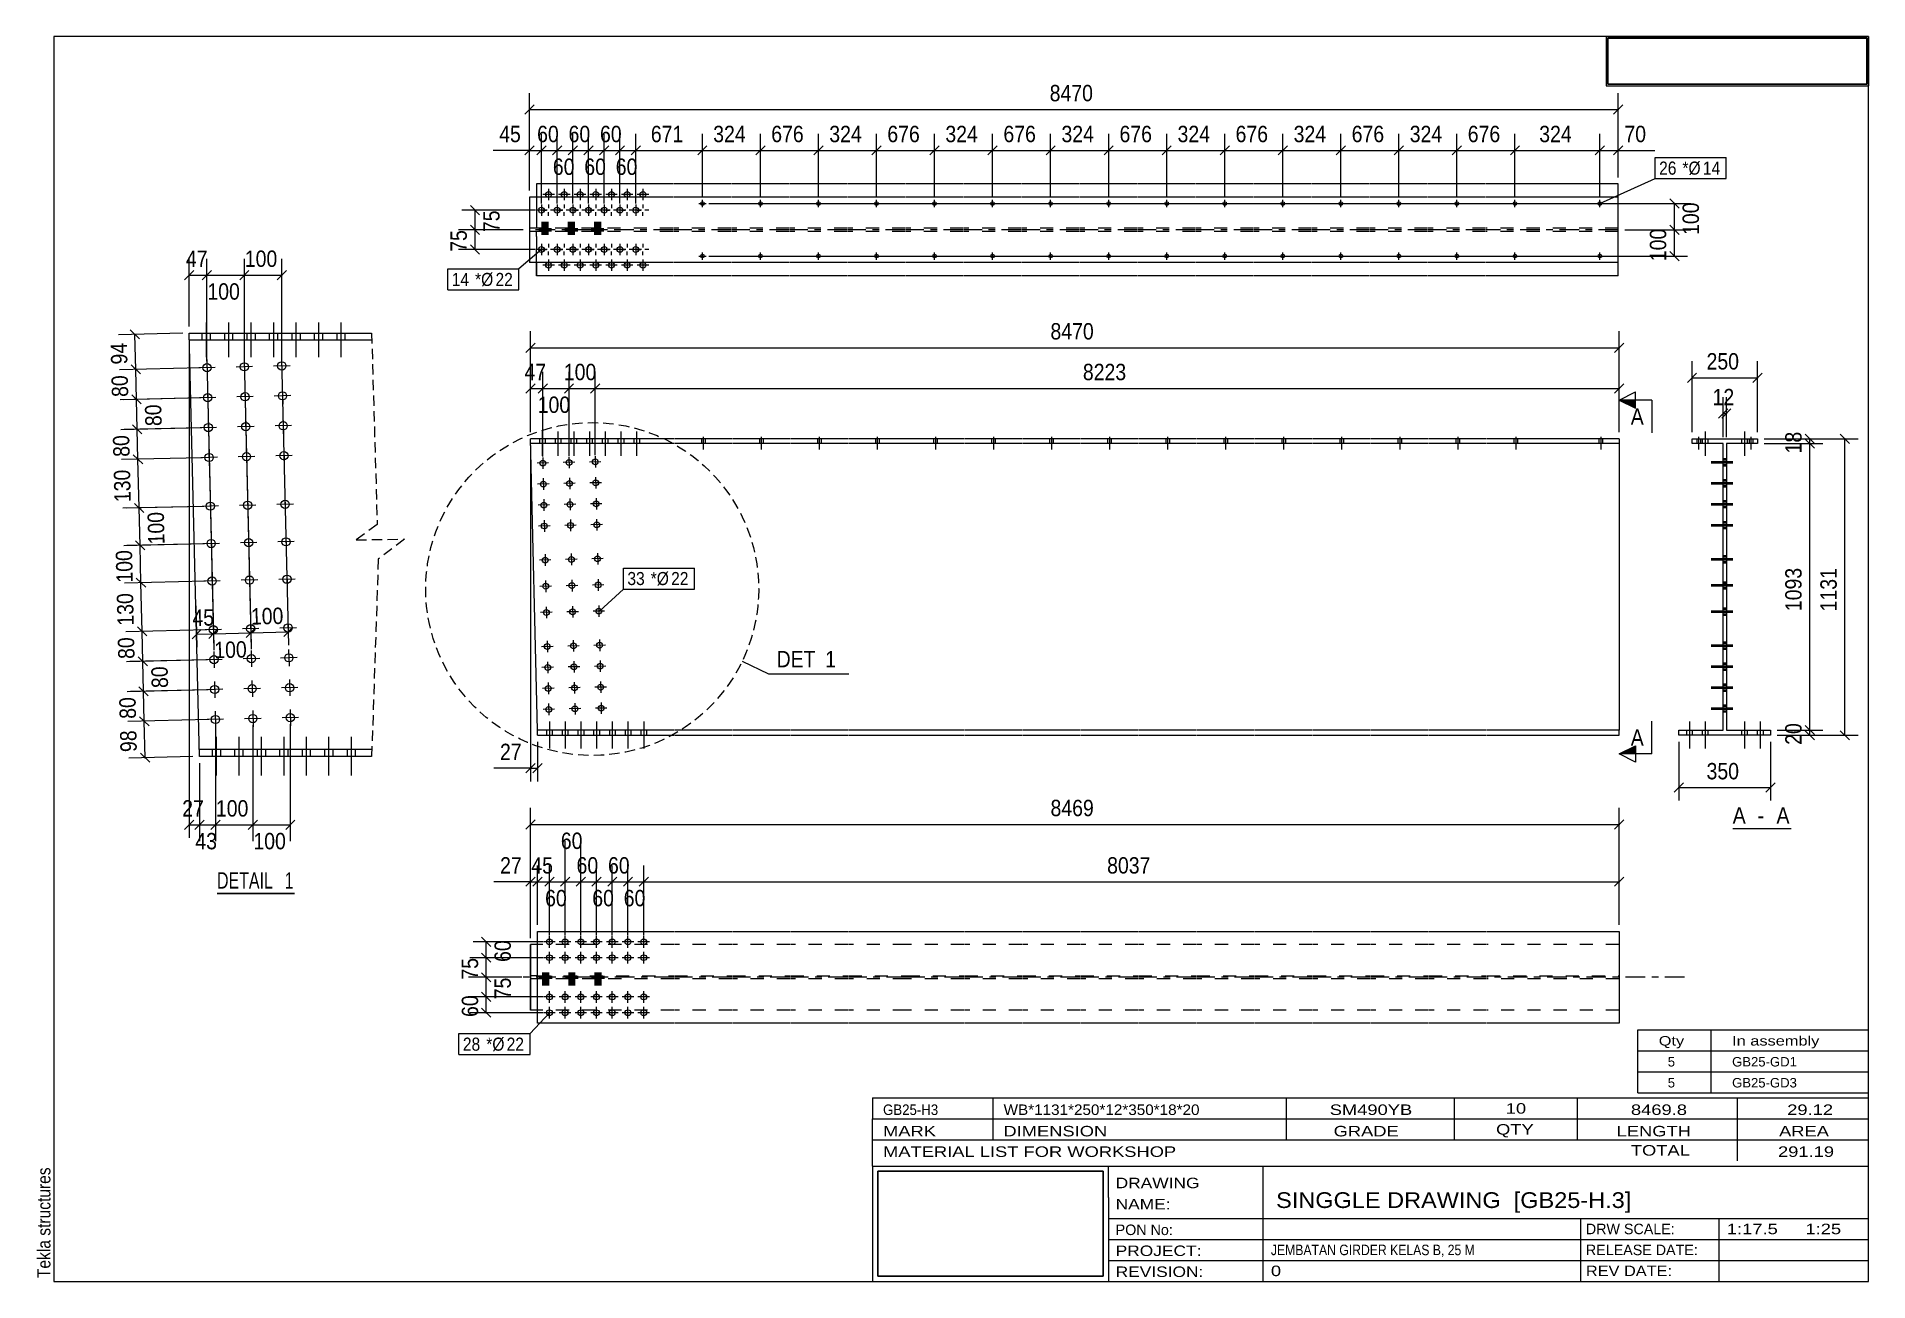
# Model space of a CAD drawing. Header units: millimetres. Extents: x 2 to 282, y 5 to 195.
import ezdxf

# ---------------------------------------------------------------- set-up
doc = ezdxf.new("R2010")
doc.units = ezdxf.units.MM
for name, pattern in [('HIDDEN', [2.38125, 1.5875, -0.79375]), ('XKITLINE00', [0]), ('XKITLINE02', [4, 2, -2]), ('XKITLINE03', [6, 3, -1, 1, -1])]:
    doc.linetypes.add(name, pattern=pattern)
for name, color, linetype, lineweight in [('Bolt', 7, 'Continuous', 0), ('BoltMark', 3, 'Continuous', 0), ('DetailSymbol', 3, 'Continuous', 0), ('DrawingSheet', 5, 'Continuous', 0), ('GraphicObject', 6, 'Continuous', 0), ('OtherObjectType', 1, 'Continuous', 0), ('Part', 2, 'Continuous', 0), ('Section', 6, 'Continuous', 0), ('Z-DIMENSIONS', 1, 'Continuous', 0)]:
    doc.layers.add(name, color=color, linetype=linetype, lineweight=lineweight)
doc.styles.add('ARIAL', font='ARIAL.TTF')
doc.styles.add('ARIAL_NARROW', font='ARIALN.TTF')
picture_1 = doc.add_image_def('image1.jpg', size_in_pixel=(1304, 175))
picture_2 = doc.add_image_def('image2.jpg', size_in_pixel=(188, 71))

# ---------------------------------------------------------------- blocks, each defined once
blk = doc.blocks.new('*A5')
at = {"layer": 'Bolt', "linetype": 'XKITLINE00', "lineweight": 0}
for p, q in [((103.86, 133.6), (103.86, 132.88)), ((103.86, 133.6), (103.86, 132.88)), ((104.14, 133.92), (104.14, 132)), ((104.14, 133.92), (104.14, 132)), ((104.42, 133.6), (104.42, 132.88)), ((104.42, 133.6), (104.42, 132.88)), ((112.72, 133.6), (112.72, 132.88)), ((112.72, 133.6), (112.72, 132.88)), ((113, 133.92), (113, 132)), ((113, 133.92), (113, 132)), ((113.28, 133.6), (113.28, 132.88)), ((113.28, 133.6), (113.28, 132.88)), ((121.58, 133.6), (121.58, 132.88)), ((121.58, 133.6), (121.58, 132.88)), ((121.86, 133.92), (121.86, 132)), ((121.86, 133.92), (121.86, 132)), ((122.14, 133.6), (122.14, 132.88)), ((122.14, 133.6), (122.14, 132.88))]:
    blk.add_line(p, q, dxfattribs=at)
blk = doc.blocks.new('*A6')
at = {"layer": 'Bolt', "linetype": 'XKITLINE00', "lineweight": 0}
for p, q in [((79.57, 134.74), (79.57, 131.02)), ((81.97, 134.74), (81.97, 131.02)), ((84.37, 134.74), (84.37, 131.02)), ((86.77, 134.74), (86.77, 131.02)), ((89.17, 134.74), (89.17, 131.02)), ((91.57, 134.74), (91.57, 131.02)), ((93.97, 134.74), (93.97, 131.02)), ((79.13, 133.6), (79.13, 132.88)), ((80.01, 133.6), (80.01, 132.88)), ((81.53, 133.6), (81.53, 132.88)), ((82.41, 133.6), (82.41, 132.88)), ((83.93, 133.6), (83.93, 132.88)), ((84.81, 133.6), (84.81, 132.88)), ((86.33, 133.6), (86.33, 132.88)), ((87.21, 133.6), (87.21, 132.88)), ((88.73, 133.6), (88.73, 132.88)), ((89.61, 133.6), (89.61, 132.88)), ((91.13, 133.6), (91.13, 132.88)), ((92.01, 133.6), (92.01, 132.88)), ((93.53, 133.6), (93.53, 132.88)), ((94.41, 133.6), (94.41, 132.88))]:
    blk.add_line(p, q, dxfattribs=at)
blk = doc.blocks.new('*A7')
at = {"layer": 'Bolt', "linetype": 'XKITLINE00', "lineweight": 0}
for p, q in [((79.57, 134.74), (79.57, 131.02)), ((81.97, 134.74), (81.97, 131.02)), ((84.37, 134.74), (84.37, 131.02)), ((86.77, 134.74), (86.77, 131.02)), ((89.17, 134.74), (89.17, 131.02)), ((91.57, 134.74), (91.57, 131.02)), ((93.97, 134.74), (93.97, 131.02)), ((79.13, 133.6), (79.13, 132.88)), ((80.01, 133.6), (80.01, 132.88)), ((81.53, 133.6), (81.53, 132.88)), ((82.41, 133.6), (82.41, 132.88)), ((83.93, 133.6), (83.93, 132.88)), ((84.81, 133.6), (84.81, 132.88)), ((86.33, 133.6), (86.33, 132.88)), ((87.21, 133.6), (87.21, 132.88)), ((88.73, 133.6), (88.73, 132.88)), ((89.61, 133.6), (89.61, 132.88)), ((91.13, 133.6), (91.13, 132.88)), ((92.01, 133.6), (92.01, 132.88)), ((93.53, 133.6), (93.53, 132.88)), ((94.41, 133.6), (94.41, 132.88))]:
    blk.add_line(p, q, dxfattribs=at)
blk = doc.blocks.new('*A8')
at = {"layer": 'Bolt', "linetype": 'XKITLINE00', "lineweight": 0}
for p, q in [((80.66, 90.44), (80.66, 86.32)), ((80.66, 90.44), (80.66, 86.32)), ((83.06, 90.44), (83.06, 86.32)), ((83.06, 90.44), (83.06, 86.32)), ((85.46, 90.44), (85.46, 86.32)), ((85.46, 90.44), (85.46, 86.32)), ((87.86, 90.44), (87.86, 86.32)), ((87.86, 90.44), (87.86, 86.32)), ((90.26, 90.44), (90.26, 86.32)), ((90.26, 90.44), (90.26, 86.32)), ((92.66, 90.44), (92.66, 86.32)), ((92.66, 90.44), (92.66, 86.32)), ((95.06, 90.44), (95.06, 86.32)), ((95.06, 90.44), (95.06, 86.32)), ((80.22, 89.16), (80.22, 88.36)), ((80.22, 89.16), (80.22, 88.36)), ((81.1, 89.16), (81.1, 88.36)), ((81.1, 89.16), (81.1, 88.36)), ((82.62, 89.16), (82.62, 88.36)), ((82.62, 89.16), (82.62, 88.36)), ((83.5, 89.16), (83.5, 88.36)), ((83.5, 89.16), (83.5, 88.36)), ((85.02, 89.16), (85.02, 88.36)), ((85.02, 89.16), (85.02, 88.36)), ((85.9, 89.16), (85.9, 88.36)), ((85.9, 89.16), (85.9, 88.36)), ((87.42, 89.16), (87.42, 88.36)), ((87.42, 89.16), (87.42, 88.36)), ((88.3, 89.16), (88.3, 88.36)), ((88.3, 89.16), (88.3, 88.36)), ((89.82, 89.16), (89.82, 88.36)), ((89.82, 89.16), (89.82, 88.36)), ((90.7, 89.16), (90.7, 88.36)), ((90.7, 89.16), (90.7, 88.36)), ((92.22, 89.16), (92.22, 88.36)), ((92.22, 89.16), (92.22, 88.36)), ((93.1, 89.16), (93.1, 88.36)), ((93.1, 89.16), (93.1, 88.36)), ((94.62, 89.16), (94.62, 88.36)), ((94.62, 89.16), (94.62, 88.36)), ((95.5, 89.16), (95.5, 88.36)), ((95.5, 89.16), (95.5, 88.36))]:
    blk.add_line(p, q, dxfattribs=at)
blk = doc.blocks.new('*A9')
at = {"layer": 'Bolt', "linetype": 'XKITLINE00', "lineweight": 0}
for p, q in [((80.66, 90.44), (80.66, 86.32)), ((80.66, 90.44), (80.66, 86.32)), ((83.06, 90.44), (83.06, 86.32)), ((83.06, 90.44), (83.06, 86.32)), ((85.46, 90.44), (85.46, 86.32)), ((85.46, 90.44), (85.46, 86.32)), ((87.86, 90.44), (87.86, 86.32)), ((87.86, 90.44), (87.86, 86.32)), ((90.26, 90.44), (90.26, 86.32)), ((90.26, 90.44), (90.26, 86.32)), ((92.66, 90.44), (92.66, 86.32)), ((92.66, 90.44), (92.66, 86.32)), ((95.06, 90.44), (95.06, 86.32)), ((95.06, 90.44), (95.06, 86.32)), ((80.22, 89.16), (80.22, 88.36)), ((80.22, 89.16), (80.22, 88.36)), ((81.1, 89.16), (81.1, 88.36)), ((81.1, 89.16), (81.1, 88.36)), ((82.62, 89.16), (82.62, 88.36)), ((82.62, 89.16), (82.62, 88.36)), ((83.5, 89.16), (83.5, 88.36)), ((83.5, 89.16), (83.5, 88.36)), ((85.02, 89.16), (85.02, 88.36)), ((85.02, 89.16), (85.02, 88.36)), ((85.9, 89.16), (85.9, 88.36)), ((85.9, 89.16), (85.9, 88.36)), ((87.42, 89.16), (87.42, 88.36)), ((87.42, 89.16), (87.42, 88.36)), ((88.3, 89.16), (88.3, 88.36)), ((88.3, 89.16), (88.3, 88.36)), ((89.82, 89.16), (89.82, 88.36)), ((89.82, 89.16), (89.82, 88.36)), ((90.7, 89.16), (90.7, 88.36)), ((90.7, 89.16), (90.7, 88.36)), ((92.22, 89.16), (92.22, 88.36)), ((92.22, 89.16), (92.22, 88.36)), ((93.1, 89.16), (93.1, 88.36)), ((93.1, 89.16), (93.1, 88.36)), ((94.62, 89.16), (94.62, 88.36)), ((94.62, 89.16), (94.62, 88.36)), ((95.5, 89.16), (95.5, 88.36)), ((95.5, 89.16), (95.5, 88.36))]:
    blk.add_line(p, q, dxfattribs=at)
blk = doc.blocks.new('*A10')
at = {"layer": 'Bolt', "linetype": 'XKITLINE00', "lineweight": 0}
for p, q in [((80.54, 129.92), (78.78, 129.88)), ((79.64, 130.78), (79.68, 129.02)), ((84.54, 130.02), (82.78, 129.97)), ((83.64, 130.87), (83.68, 129.11)), ((88.54, 130.11), (86.78, 130.07)), ((87.63, 130.97), (87.68, 129.21)), ((80.62, 126.72), (78.86, 126.68)), ((79.71, 127.58), (79.76, 125.82)), ((84.61, 126.82), (82.85, 126.77)), ((83.71, 127.67), (83.76, 125.92)), ((88.61, 126.91), (86.85, 126.87)), ((87.71, 127.77), (87.75, 126.01)), ((80.69, 123.52), (78.93, 123.48)), ((79.79, 124.38), (79.83, 122.62)), ((84.69, 123.62), (82.93, 123.57)), ((83.79, 124.48), (83.83, 122.72)), ((88.69, 123.71), (86.93, 123.67)), ((87.79, 124.57), (87.83, 122.81)), ((80.77, 120.32), (79.01, 120.28)), ((79.87, 121.18), (79.91, 119.42)), ((84.77, 120.42), (83.01, 120.38)), ((83.87, 121.28), (83.91, 119.52)), ((88.77, 120.52), (87.01, 120.47)), ((87.87, 121.37), (87.91, 119.61)), ((80.9, 115.12), (79.14, 115.08)), ((80, 115.98), (80.04, 114.22)), ((84.9, 115.22), (83.14, 115.18)), ((83.99, 116.08), (84.04, 114.32)), ((88.89, 115.32), (87.13, 115.27)), ((87.99, 116.18), (88.04, 114.42)), ((80.09, 111.98), (80.13, 110.22)), ((84.09, 112.08), (84.13, 110.32)), ((88.09, 112.18), (88.13, 110.42)), ((80.99, 111.12), (79.23, 111.08)), ((84.99, 111.22), (83.23, 111.18)), ((88.99, 111.32), (87.23, 111.28)), ((81.09, 107.13), (79.33, 107.08)), ((80.19, 107.98), (80.23, 106.22)), ((85.09, 107.22), (83.33, 107.18)), ((84.19, 108.08), (84.23, 106.32)), ((89.09, 107.32), (87.33, 107.28)), ((88.19, 108.18), (88.23, 106.42)), ((81.22, 101.93), (79.46, 101.88)), ((80.32, 102.79), (80.36, 101.03)), ((85.21, 102.02), (83.46, 101.98)), ((84.31, 102.88), (84.36, 101.12)), ((89.21, 102.12), (87.45, 102.08)), ((88.31, 102.98), (88.36, 101.22)), ((81.29, 98.73), (79.53, 98.69)), ((80.39, 99.59), (80.44, 97.83)), ((85.29, 98.82), (83.53, 98.78)), ((84.39, 99.68), (84.43, 97.92)), ((89.29, 98.92), (87.53, 98.88)), ((88.39, 99.78), (88.43, 98.02)), ((81.37, 95.53), (79.61, 95.49)), ((80.47, 96.39), (80.51, 94.63)), ((85.37, 95.63), (83.61, 95.58)), ((84.47, 96.48), (84.51, 94.72)), ((89.37, 95.72), (87.61, 95.68)), ((88.47, 96.58), (88.51, 94.82)), ((81.45, 92.33), (79.69, 92.29)), ((80.55, 93.19), (80.59, 91.43)), ((85.45, 92.43), (83.69, 92.38)), ((84.55, 93.28), (84.59, 91.53)), ((89.45, 92.52), (87.69, 92.48)), ((88.55, 93.38), (88.59, 91.62))]:
    blk.add_line(p, q, dxfattribs=at)
for centre in [(79.66, 129.9), (83.66, 129.99), (87.66, 130.09), (79.74, 126.7), (83.73, 126.8), (87.73, 126.89), (79.81, 123.5), (83.81, 123.6), (87.81, 123.69), (79.89, 120.3), (83.89, 120.4), (87.89, 120.49), (80.02, 115.1), (84.02, 115.2), (88.01, 115.3), (80.11, 111.1), (84.11, 111.2), (88.11, 111.3), (80.21, 107.1), (84.21, 107.2), (88.21, 107.3), (80.34, 101.91), (84.34, 102), (88.33, 102.1), (80.41, 98.71), (84.41, 98.8), (88.41, 98.9), (80.49, 95.51), (84.49, 95.6), (88.49, 95.7), (80.57, 92.31), (84.57, 92.41), (88.57, 92.5)]:
    blk.add_circle(centre, 0.44, dxfattribs=at)
blk = doc.blocks.new('*A11')
at = {"layer": 'Bolt', "linetype": 'XKITLINE00', "lineweight": 0}
for p, q in [((130.44, 133.6), (130.44, 132.88)), ((130.44, 133.6), (130.44, 132.88)), ((130.72, 133.92), (130.72, 132)), ((130.72, 133.92), (130.72, 132)), ((131, 133.6), (131, 132.88)), ((131, 133.6), (131, 132.88)), ((139.3, 133.6), (139.3, 132.88)), ((139.3, 133.6), (139.3, 132.88)), ((139.58, 133.92), (139.58, 132)), ((139.58, 133.92), (139.58, 132)), ((139.86, 133.6), (139.86, 132.88)), ((139.86, 133.6), (139.86, 132.88)), ((148.16, 133.6), (148.16, 132.88)), ((148.16, 133.6), (148.16, 132.88)), ((148.44, 133.92), (148.44, 132)), ((148.44, 133.92), (148.44, 132)), ((148.72, 133.6), (148.72, 132.88)), ((148.72, 133.6), (148.72, 132.88)), ((157.02, 133.6), (157.02, 132.88)), ((157.02, 133.6), (157.02, 132.88)), ((157.3, 133.92), (157.3, 132)), ((157.3, 133.92), (157.3, 132)), ((157.58, 133.6), (157.58, 132.88)), ((157.58, 133.6), (157.58, 132.88)), ((165.88, 133.6), (165.88, 132.88)), ((165.88, 133.6), (165.88, 132.88)), ((166.16, 133.92), (166.16, 132)), ((166.16, 133.92), (166.16, 132)), ((166.44, 133.6), (166.44, 132.88)), ((166.44, 133.6), (166.44, 132.88)), ((174.74, 133.6), (174.74, 132.88)), ((174.74, 133.6), (174.74, 132.88)), ((175.02, 133.92), (175.02, 132)), ((175.02, 133.92), (175.02, 132)), ((175.3, 133.6), (175.3, 132.88)), ((175.3, 133.6), (175.3, 132.88)), ((183.6, 133.6), (183.6, 132.88)), ((183.6, 133.6), (183.6, 132.88)), ((183.88, 133.92), (183.88, 132)), ((183.88, 133.92), (183.88, 132)), ((184.16, 133.6), (184.16, 132.88)), ((184.16, 133.6), (184.16, 132.88)), ((192.46, 133.6), (192.46, 132.88)), ((192.46, 133.6), (192.46, 132.88)), ((192.74, 133.92), (192.74, 132)), ((192.74, 133.92), (192.74, 132)), ((193.02, 133.6), (193.02, 132.88)), ((193.02, 133.6), (193.02, 132.88)), ((201.32, 133.6), (201.32, 132.88)), ((201.32, 133.6), (201.32, 132.88)), ((201.6, 133.92), (201.6, 132)), ((201.6, 133.92), (201.6, 132)), ((201.88, 133.6), (201.88, 132.88)), ((201.88, 133.6), (201.88, 132.88)), ((210.18, 133.6), (210.18, 132.88)), ((210.18, 133.6), (210.18, 132.88)), ((210.46, 133.92), (210.46, 132)), ((210.46, 133.92), (210.46, 132)), ((210.74, 133.6), (210.74, 132.88)), ((210.74, 133.6), (210.74, 132.88)), ((219.04, 133.6), (219.04, 132.88)), ((219.04, 133.6), (219.04, 132.88)), ((219.32, 133.92), (219.32, 132)), ((219.32, 133.92), (219.32, 132)), ((219.6, 133.6), (219.6, 132.88)), ((219.6, 133.6), (219.6, 132.88)), ((227.9, 133.6), (227.9, 132.88)), ((227.9, 133.6), (227.9, 132.88)), ((228.18, 133.92), (228.18, 132)), ((228.18, 133.92), (228.18, 132)), ((228.46, 133.6), (228.46, 132.88)), ((228.46, 133.6), (228.46, 132.88)), ((240.86, 133.6), (240.86, 132.88)), ((240.86, 133.6), (240.86, 132.88)), ((241.14, 133.92), (241.14, 132)), ((241.14, 133.92), (241.14, 132)), ((241.42, 133.6), (241.42, 132.88)), ((241.42, 133.6), (241.42, 132.88))]:
    blk.add_line(p, q, dxfattribs=at)
blk = doc.blocks.new('*A12')
at = {"layer": 'Part', "linetype": 'XKITLINE00', "lineweight": 0}
for p, q in [((99.66, 133.6), (77.77, 133.6)), ((78.84, 89.16), (77.77, 133.6)), ((99.66, 132.88), (77.79, 132.88)), ((108.52, 133.6), (99.76, 133.6)), ((108.52, 132.88), (99.76, 132.88)), ((117.38, 133.6), (108.62, 133.6)), ((117.38, 132.88), (108.62, 132.88)), ((126.24, 133.6), (117.48, 133.6)), ((126.24, 132.88), (117.48, 132.88)), ((135.1, 133.6), (126.34, 133.6)), ((135.1, 132.88), (126.34, 132.88)), ((143.96, 133.6), (135.2, 133.6)), ((143.96, 132.88), (135.2, 132.88)), ((152.82, 133.6), (144.06, 133.6)), ((152.82, 132.88), (144.06, 132.88)), ((161.68, 133.6), (152.92, 133.6)), ((161.68, 132.88), (152.92, 132.88)), ((170.54, 133.6), (161.78, 133.6)), ((170.54, 132.88), (161.78, 132.88)), ((179.4, 133.6), (170.64, 133.6)), ((179.4, 132.88), (170.64, 132.88)), ((188.26, 133.6), (179.5, 133.6)), ((188.26, 132.88), (179.5, 132.88)), ((197.12, 133.6), (188.36, 133.6)), ((197.12, 132.88), (188.36, 132.88)), ((205.98, 133.6), (197.22, 133.6)), ((205.98, 132.88), (197.22, 132.88)), ((214.84, 133.6), (206.08, 133.6)), ((214.84, 132.88), (206.08, 132.88)), ((223.7, 133.6), (214.94, 133.6)), ((223.7, 132.88), (214.94, 132.88)), ((243.95, 133.6), (223.8, 133.6)), ((243.95, 132.88), (223.8, 132.88)), ((243.95, 133.6), (243.95, 89.16)), ((99.66, 89.16), (78.84, 89.16)), ((78.86, 88.36), (78.84, 89.16)), ((78.86, 88.36), (99.66, 88.36)), ((108.52, 89.16), (99.76, 89.16)), ((99.76, 88.36), (108.52, 88.36)), ((117.38, 89.16), (108.62, 89.16)), ((108.62, 88.36), (117.38, 88.36)), ((126.24, 89.16), (117.48, 89.16)), ((117.48, 88.36), (126.24, 88.36)), ((135.1, 89.16), (126.34, 89.16)), ((126.34, 88.36), (135.1, 88.36)), ((143.96, 89.16), (135.2, 89.16)), ((135.2, 88.36), (143.96, 88.36)), ((152.82, 89.16), (144.06, 89.16)), ((144.06, 88.36), (152.82, 88.36)), ((161.68, 89.16), (152.92, 89.16)), ((152.92, 88.36), (161.68, 88.36)), ((170.54, 89.16), (161.78, 89.16)), ((161.78, 88.36), (170.54, 88.36)), ((179.4, 89.16), (170.64, 89.16)), ((170.64, 88.36), (179.4, 88.36)), ((188.26, 89.16), (179.5, 89.16)), ((179.5, 88.36), (188.26, 88.36)), ((197.12, 89.16), (188.36, 89.16)), ((188.36, 88.36), (197.12, 88.36)), ((205.98, 89.16), (197.22, 89.16)), ((197.22, 88.36), (205.98, 88.36)), ((214.84, 89.16), (206.08, 89.16)), ((206.08, 88.36), (214.84, 88.36)), ((223.7, 89.16), (214.94, 89.16)), ((214.94, 88.36), (223.7, 88.36)), ((243.95, 89.16), (223.8, 89.16)), ((223.8, 88.36), (243.95, 88.36)), ((243.95, 88.36), (243.95, 89.16))]:
    blk.add_line(p, q, dxfattribs=at)
blk = doc.blocks.new('*A13')
at = {"layer": 'Bolt', "linetype": 'XKITLINE00', "lineweight": 0}
for p, q in [((103.46, 169.51), (104.58, 169.51)), ((104.02, 168.95), (104.02, 170.07)), ((112.32, 169.51), (113.44, 169.51)), ((112.88, 168.95), (112.88, 170.07)), ((121.18, 169.51), (122.3, 169.51)), ((121.74, 168.95), (121.74, 170.07)), ((103.46, 161.51), (104.58, 161.51)), ((104.02, 160.95), (104.02, 162.07)), ((112.32, 161.51), (113.44, 161.51)), ((112.88, 160.95), (112.88, 162.07)), ((121.18, 161.51), (122.3, 161.51)), ((121.74, 160.95), (121.74, 162.07))]:
    blk.add_line(p, q, dxfattribs=at)
for centre in [(104.02, 169.51), (112.88, 169.51), (121.74, 169.51), (104.02, 161.51), (112.88, 161.51), (121.74, 161.51)]:
    blk.add_circle(centre, 0.28, dxfattribs=at)
blk = doc.blocks.new('*A14')
at = {"layer": 'Bolt', "linetype": 'XKITLINE00', "lineweight": 0}
for p, q in [((130.04, 169.51), (131.16, 169.51)), ((130.6, 168.95), (130.6, 170.07)), ((138.9, 169.51), (140.02, 169.51)), ((139.46, 168.95), (139.46, 170.07)), ((147.76, 169.51), (148.88, 169.51)), ((148.32, 168.95), (148.32, 170.07)), ((156.62, 169.51), (157.74, 169.51)), ((157.18, 168.95), (157.18, 170.07)), ((165.48, 169.51), (166.6, 169.51)), ((166.04, 168.95), (166.04, 170.07)), ((174.34, 169.51), (175.46, 169.51)), ((174.9, 168.95), (174.9, 170.07)), ((183.2, 169.51), (184.32, 169.51)), ((183.76, 168.95), (183.76, 170.07)), ((192.06, 169.51), (193.18, 169.51)), ((192.62, 168.95), (192.62, 170.07)), ((200.92, 169.51), (202.04, 169.51)), ((201.48, 168.95), (201.48, 170.07)), ((209.78, 169.51), (210.9, 169.51)), ((210.34, 168.95), (210.34, 170.07)), ((218.64, 169.51), (219.76, 169.51)), ((219.2, 168.95), (219.2, 170.07)), ((227.5, 169.51), (228.62, 169.51)), ((228.06, 168.95), (228.06, 170.07)), ((240.46, 169.51), (241.58, 169.51)), ((241.02, 168.95), (241.02, 170.07)), ((130.04, 161.51), (131.16, 161.51)), ((130.6, 160.95), (130.6, 162.07)), ((138.9, 161.51), (140.02, 161.51)), ((139.46, 160.95), (139.46, 162.07)), ((147.76, 161.51), (148.88, 161.51)), ((148.32, 160.95), (148.32, 162.07)), ((156.62, 161.51), (157.74, 161.51)), ((157.18, 160.95), (157.18, 162.07)), ((165.48, 161.51), (166.6, 161.51)), ((166.04, 160.95), (166.04, 162.07)), ((174.34, 161.51), (175.46, 161.51)), ((174.9, 160.95), (174.9, 162.07)), ((183.2, 161.51), (184.32, 161.51)), ((183.76, 160.95), (183.76, 162.07)), ((192.06, 161.51), (193.18, 161.51)), ((192.62, 160.95), (192.62, 162.07)), ((200.92, 161.51), (202.04, 161.51)), ((201.48, 160.95), (201.48, 162.07)), ((209.78, 161.51), (210.9, 161.51)), ((210.34, 160.95), (210.34, 162.07)), ((218.64, 161.51), (219.76, 161.51)), ((219.2, 160.95), (219.2, 162.07)), ((227.5, 161.51), (228.62, 161.51)), ((228.06, 160.95), (228.06, 162.07)), ((240.46, 161.51), (241.58, 161.51)), ((241.02, 160.95), (241.02, 162.07))]:
    blk.add_line(p, q, dxfattribs=at)
for centre in [(130.6, 169.51), (139.46, 169.51), (148.32, 169.51), (157.18, 169.51), (166.04, 169.51), (174.9, 169.51), (183.76, 169.51), (192.62, 169.51), (201.48, 169.51), (210.34, 169.51), (219.2, 169.51), (228.06, 169.51), (241.02, 169.51), (130.6, 161.51), (139.46, 161.51), (148.32, 161.51), (157.18, 161.51), (166.04, 161.51), (174.9, 161.51), (183.76, 161.51), (192.62, 161.51), (201.48, 161.51), (210.34, 161.51), (219.2, 161.51), (228.06, 161.51), (241.02, 161.51)]:
    blk.add_circle(centre, 0.28, dxfattribs=at)
blk = doc.blocks.new('*A15')
at = {"layer": 'Part', "linetype": 'XKITLINE00', "lineweight": 0}
for p, q in [((99.54, 172.51), (78.72, 172.51)), ((78.72, 172.51), (78.72, 170.51)), ((108.4, 172.51), (99.64, 172.51)), ((117.26, 172.51), (108.5, 172.51)), ((126.12, 172.51), (117.36, 172.51)), ((134.98, 172.51), (126.22, 172.51)), ((143.84, 172.51), (135.08, 172.51)), ((152.7, 172.51), (143.94, 172.51)), ((161.56, 172.51), (152.8, 172.51)), ((170.42, 172.51), (161.66, 172.51)), ((179.28, 172.51), (170.52, 172.51)), ((188.14, 172.51), (179.38, 172.51)), ((197, 172.51), (188.24, 172.51)), ((205.86, 172.51), (197.1, 172.51)), ((214.72, 172.51), (205.96, 172.51)), ((223.58, 172.51), (214.82, 172.51)), ((243.83, 172.51), (223.68, 172.51)), ((243.83, 158.51), (243.83, 172.51)), ((99.54, 170.51), (77.64, 170.51)), ((77.64, 170.51), (77.64, 160.51)), ((108.4, 170.51), (99.64, 170.51)), ((117.26, 170.51), (108.5, 170.51)), ((126.12, 170.51), (117.36, 170.51)), ((134.98, 170.51), (126.22, 170.51)), ((143.84, 170.51), (135.08, 170.51)), ((152.7, 170.51), (143.94, 170.51)), ((161.56, 170.51), (152.8, 170.51)), ((170.42, 170.51), (161.66, 170.51)), ((179.28, 170.51), (170.52, 170.51)), ((188.14, 170.51), (179.38, 170.51)), ((197, 170.51), (188.24, 170.51)), ((205.86, 170.51), (197.1, 170.51)), ((214.72, 170.51), (205.96, 170.51)), ((223.58, 170.51), (214.82, 170.51)), ((243.83, 170.51), (223.68, 170.51)), ((99.54, 160.51), (77.64, 160.51)), ((78.72, 158.51), (78.72, 160.51)), ((108.4, 160.51), (99.64, 160.51)), ((117.26, 160.51), (108.5, 160.51)), ((126.12, 160.51), (117.36, 160.51)), ((134.98, 160.51), (126.22, 160.51)), ((143.84, 160.51), (135.08, 160.51)), ((152.7, 160.51), (143.94, 160.51)), ((161.56, 160.51), (152.8, 160.51)), ((170.42, 160.51), (161.66, 160.51)), ((179.28, 160.51), (170.52, 160.51)), ((188.14, 160.51), (179.38, 160.51)), ((197, 160.51), (188.24, 160.51)), ((205.86, 160.51), (197.1, 160.51)), ((214.72, 160.51), (205.96, 160.51)), ((223.58, 160.51), (214.82, 160.51)), ((243.83, 160.51), (223.68, 160.51)), ((99.54, 158.51), (78.72, 158.51)), ((108.4, 158.51), (99.64, 158.51)), ((117.26, 158.51), (108.5, 158.51)), ((126.12, 158.51), (117.36, 158.51)), ((134.98, 158.51), (126.22, 158.51)), ((143.84, 158.51), (135.08, 158.51)), ((152.7, 158.51), (143.94, 158.51)), ((161.56, 158.51), (152.8, 158.51)), ((170.42, 158.51), (161.66, 158.51)), ((179.28, 158.51), (170.52, 158.51)), ((188.14, 158.51), (179.38, 158.51)), ((197, 158.51), (188.24, 158.51)), ((205.86, 158.51), (197.1, 158.51)), ((214.72, 158.51), (205.96, 158.51)), ((223.58, 158.51), (214.82, 158.51)), ((243.83, 158.51), (223.68, 158.51))]:
    blk.add_line(p, q, dxfattribs=at)
at = {"layer": 'Part', "linetype": 'XKITLINE02', "lineweight": 0}
for p, q in [((78.74, 158.51), (78.74, 172.51)), ((77.66, 165.75), (77.66, 170.51)), ((78.72, 170.51), (78.72, 165.75)), ((99.54, 165.75), (77.66, 165.75)), ((99.54, 165.27), (77.66, 165.27)), ((77.66, 160.51), (77.66, 165.27)), ((78.72, 160.51), (78.72, 165.27)), ((108.4, 165.75), (99.64, 165.75)), ((108.4, 165.27), (99.64, 165.27)), ((117.26, 165.75), (108.5, 165.75)), ((117.26, 165.27), (108.5, 165.27)), ((126.12, 165.75), (117.36, 165.75)), ((126.12, 165.27), (117.36, 165.27)), ((134.98, 165.75), (126.22, 165.75)), ((134.98, 165.27), (126.22, 165.27)), ((143.84, 165.75), (135.08, 165.75)), ((143.84, 165.27), (135.08, 165.27)), ((152.7, 165.75), (143.94, 165.75)), ((152.7, 165.27), (143.94, 165.27)), ((161.56, 165.75), (152.8, 165.75)), ((161.56, 165.27), (152.8, 165.27)), ((170.42, 165.75), (161.66, 165.75)), ((170.42, 165.27), (161.66, 165.27)), ((179.28, 165.75), (170.52, 165.75)), ((179.28, 165.27), (170.52, 165.27)), ((188.14, 165.75), (179.38, 165.75)), ((188.14, 165.27), (179.38, 165.27)), ((197, 165.75), (188.24, 165.75)), ((197, 165.27), (188.24, 165.27)), ((205.86, 165.75), (197.1, 165.75)), ((205.86, 165.27), (197.1, 165.27)), ((214.72, 165.75), (205.96, 165.75)), ((214.72, 165.27), (205.96, 165.27)), ((223.58, 165.75), (214.82, 165.75)), ((223.58, 165.27), (214.82, 165.27)), ((243.83, 165.75), (223.68, 165.75)), ((243.83, 165.27), (223.68, 165.27))]:
    blk.add_line(p, q, dxfattribs=at)
at = {"layer": 'Part', "linetype": 'XKITLINE03', "lineweight": 0}
for p, q in [((99.54, 165.51), (78.19, 165.51)), ((108.4, 165.51), (99.64, 165.51)), ((117.26, 165.51), (108.5, 165.51)), ((126.12, 165.51), (117.36, 165.51)), ((134.98, 165.51), (126.22, 165.51)), ((143.84, 165.51), (135.08, 165.51)), ((152.7, 165.51), (143.94, 165.51)), ((161.56, 165.51), (152.8, 165.51)), ((170.42, 165.51), (161.66, 165.51)), ((179.28, 165.51), (170.52, 165.51)), ((188.14, 165.51), (179.38, 165.51)), ((197, 165.51), (188.24, 165.51)), ((205.86, 165.51), (197.1, 165.51)), ((214.72, 165.51), (205.96, 165.51)), ((223.58, 165.51), (214.82, 165.51)), ((243.83, 165.51), (223.68, 165.51))]:
    blk.add_line(p, q, dxfattribs=at)
blk = doc.blocks.new('*A16')
at = {"layer": 'Bolt', "linetype": 'XKITLINE02', "lineweight": 0}
for p, q in [((79.08, 165.75), (79.08, 165.27)), ((79.16, 165.75), (79.16, 165.27)), ((79.24, 165.75), (79.24, 165.27)), ((79.31, 165.75), (79.31, 165.27)), ((79.44, 165.75), (79.44, 165.27)), ((79.53, 166.75), (79.53, 163.43)), ((79.54, 165.75), (79.54, 165.27)), ((79.61, 166.75), (79.61, 163.43)), ((79.63, 165.75), (79.63, 165.27)), ((79.69, 166.75), (79.69, 163.43)), ((79.76, 166.75), (79.76, 163.43)), ((79.76, 165.75), (79.76, 165.27)), ((79.84, 165.75), (79.84, 165.27)), ((79.89, 166.75), (79.89, 163.43)), ((79.91, 165.75), (79.91, 165.27)), ((79.98, 165.75), (79.98, 165.27)), ((79.99, 166.75), (79.99, 163.43)), ((79.99, 165.75), (79.99, 165.27)), ((80.06, 165.75), (80.06, 165.27)), ((80.08, 166.75), (80.08, 163.43)), ((80.14, 165.75), (80.14, 165.27)), ((80.21, 166.75), (80.21, 163.43)), ((80.21, 165.75), (80.21, 165.27)), ((80.29, 166.75), (80.29, 163.43)), ((80.34, 165.75), (80.34, 165.27)), ((80.37, 166.75), (80.37, 163.43)), ((80.44, 166.75), (80.44, 163.43)), ((80.44, 165.75), (80.44, 165.27)), ((80.53, 165.75), (80.53, 165.27)), ((80.66, 165.75), (80.66, 165.27)), ((80.74, 165.75), (80.74, 165.27)), ((80.82, 165.75), (80.82, 165.27)), ((80.89, 165.75), (80.89, 165.27)), ((83.08, 165.75), (83.08, 165.27)), ((83.16, 165.75), (83.16, 165.27)), ((83.23, 165.75), (83.23, 165.27)), ((83.31, 165.75), (83.31, 165.27)), ((83.44, 165.75), (83.44, 165.27)), ((83.53, 166.75), (83.53, 163.43)), ((83.54, 165.75), (83.54, 165.27)), ((83.61, 166.75), (83.61, 163.43)), ((83.63, 165.75), (83.63, 165.27)), ((83.69, 166.75), (83.69, 163.43)), ((83.76, 166.75), (83.76, 163.43)), ((83.76, 165.75), (83.76, 165.27)), ((83.84, 165.75), (83.84, 165.27)), ((83.89, 166.75), (83.89, 163.43)), ((83.91, 165.75), (83.91, 165.27)), ((83.98, 165.75), (83.98, 165.27)), ((83.99, 166.75), (83.99, 163.43)), ((83.99, 165.75), (83.99, 165.27)), ((84.06, 165.75), (84.06, 165.27)), ((84.08, 166.75), (84.08, 163.43)), ((84.14, 165.75), (84.14, 165.27)), ((84.21, 166.75), (84.21, 163.43)), ((84.21, 165.75), (84.21, 165.27)), ((84.29, 166.75), (84.29, 163.43)), ((84.34, 165.75), (84.34, 165.27)), ((84.36, 166.75), (84.36, 163.43)), ((84.44, 166.75), (84.44, 163.43)), ((84.44, 165.75), (84.44, 165.27)), ((84.53, 165.75), (84.53, 165.27)), ((84.66, 165.75), (84.66, 165.27)), ((84.74, 165.75), (84.74, 165.27)), ((84.81, 165.75), (84.81, 165.27)), ((84.89, 165.75), (84.89, 165.27)), ((87.08, 165.75), (87.08, 165.27)), ((87.16, 165.75), (87.16, 165.27)), ((87.23, 165.75), (87.23, 165.27)), ((87.31, 165.75), (87.31, 165.27)), ((87.44, 165.75), (87.44, 165.27)), ((87.53, 166.75), (87.53, 163.43)), ((87.53, 165.75), (87.53, 165.27)), ((87.61, 166.75), (87.61, 163.43)), ((87.63, 165.75), (87.63, 165.27)), ((87.68, 166.75), (87.68, 163.43)), ((87.76, 166.75), (87.76, 163.43)), ((87.76, 165.75), (87.76, 165.27)), ((87.83, 165.75), (87.83, 165.27)), ((87.89, 166.75), (87.89, 163.43)), ((87.91, 165.75), (87.91, 165.27)), ((87.98, 166.75), (87.98, 163.43)), ((87.98, 165.75), (87.98, 165.27)), ((87.99, 165.75), (87.99, 165.27)), ((88.06, 165.75), (88.06, 165.27)), ((88.08, 166.75), (88.08, 163.43)), ((88.13, 165.75), (88.13, 165.27)), ((88.21, 166.75), (88.21, 163.43)), ((88.21, 165.75), (88.21, 165.27)), ((88.29, 166.75), (88.29, 163.43)), ((88.34, 165.75), (88.34, 165.27)), ((88.36, 166.75), (88.36, 163.43)), ((88.44, 166.75), (88.44, 163.43)), ((88.44, 165.75), (88.44, 165.27)), ((88.53, 165.75), (88.53, 165.27)), ((88.66, 165.75), (88.66, 165.27)), ((88.74, 165.75), (88.74, 165.27)), ((88.81, 165.75), (88.81, 165.27)), ((88.89, 165.75), (88.89, 165.27))]:
    blk.add_line(p, q, dxfattribs=at)
blk = doc.blocks.new('*A17')
at = {"layer": 'Bolt', "linetype": 'XKITLINE00', "lineweight": 0}
for p, q in [((79.66, 162.51), (80.24, 162.51)), ((80.54, 163.39), (80.54, 162.8)), ((80.54, 161.63), (80.54, 162.22)), ((81.42, 162.51), (80.83, 162.51)), ((82.06, 162.51), (82.64, 162.51)), ((82.94, 163.39), (82.94, 162.8)), ((82.94, 161.63), (82.94, 162.22)), ((83.82, 162.51), (83.23, 162.51)), ((84.46, 162.51), (85.04, 162.51)), ((85.34, 163.39), (85.34, 162.8)), ((85.34, 161.63), (85.34, 162.22)), ((86.22, 162.51), (85.63, 162.51)), ((86.86, 162.51), (87.44, 162.51)), ((87.74, 163.39), (87.74, 162.8)), ((87.74, 161.63), (87.74, 162.22)), ((88.62, 162.51), (88.03, 162.51)), ((89.26, 162.51), (89.84, 162.51)), ((90.14, 163.39), (90.14, 162.8)), ((90.14, 161.63), (90.14, 162.22)), ((91.02, 162.51), (90.43, 162.51)), ((91.66, 162.51), (92.24, 162.51)), ((92.54, 163.39), (92.54, 162.8)), ((92.54, 161.63), (92.54, 162.22)), ((93.42, 162.51), (92.83, 162.51)), ((94.06, 162.51), (94.64, 162.51)), ((94.94, 163.39), (94.94, 162.8)), ((94.94, 161.63), (94.94, 162.22)), ((95.82, 162.51), (95.23, 162.51)), ((81.42, 160.11), (79.66, 160.11)), ((80.54, 160.99), (80.54, 159.23)), ((83.82, 160.11), (82.06, 160.11)), ((82.94, 160.99), (82.94, 159.23)), ((86.22, 160.11), (84.46, 160.11)), ((85.34, 160.99), (85.34, 159.23)), ((88.62, 160.11), (86.86, 160.11)), ((87.74, 160.99), (87.74, 159.23)), ((91.02, 160.11), (89.26, 160.11)), ((90.14, 160.99), (90.14, 159.23)), ((93.42, 160.11), (91.66, 160.11)), ((92.54, 160.99), (92.54, 159.23)), ((95.82, 160.11), (94.06, 160.11)), ((94.94, 160.99), (94.94, 159.23))]:
    blk.add_line(p, q, dxfattribs=at)
for centre in [(80.54, 160.11), (82.94, 160.11), (85.34, 160.11), (87.74, 160.11), (90.14, 160.11), (92.54, 160.11), (94.94, 160.11)]:
    blk.add_circle(centre, 0.44, dxfattribs=at)
blk = doc.blocks.new('*A18')
at = {"layer": 'Bolt', "linetype": 'XKITLINE00', "lineweight": 0}
for p, q in [((81.42, 170.91), (79.66, 170.91)), ((80.54, 171.79), (80.54, 170.03)), ((83.82, 170.91), (82.06, 170.91)), ((82.94, 171.79), (82.94, 170.03)), ((86.22, 170.91), (84.46, 170.91)), ((85.34, 171.79), (85.34, 170.03)), ((88.62, 170.91), (86.86, 170.91)), ((87.74, 171.79), (87.74, 170.03)), ((91.02, 170.91), (89.26, 170.91)), ((90.14, 171.79), (90.14, 170.03)), ((93.42, 170.91), (91.66, 170.91)), ((92.54, 171.79), (92.54, 170.03)), ((95.82, 170.91), (94.06, 170.91)), ((94.94, 171.79), (94.94, 170.03)), ((79.66, 168.51), (80.24, 168.51)), ((80.54, 169.39), (80.54, 168.8)), ((80.54, 167.63), (80.54, 168.22)), ((81.42, 168.51), (80.83, 168.51)), ((82.06, 168.51), (82.64, 168.51)), ((82.94, 169.39), (82.94, 168.8)), ((82.94, 167.63), (82.94, 168.22)), ((83.82, 168.51), (83.23, 168.51)), ((84.46, 168.51), (85.04, 168.51)), ((85.34, 169.39), (85.34, 168.8)), ((85.34, 167.63), (85.34, 168.22)), ((86.22, 168.51), (85.63, 168.51)), ((86.86, 168.51), (87.44, 168.51)), ((87.74, 169.39), (87.74, 168.8)), ((87.74, 167.63), (87.74, 168.22)), ((88.62, 168.51), (88.03, 168.51)), ((89.26, 168.51), (89.84, 168.51)), ((90.14, 169.39), (90.14, 168.8)), ((90.14, 167.63), (90.14, 168.22)), ((91.02, 168.51), (90.43, 168.51)), ((91.66, 168.51), (92.24, 168.51)), ((92.54, 169.39), (92.54, 168.8)), ((92.54, 167.63), (92.54, 168.22)), ((93.42, 168.51), (92.83, 168.51)), ((94.06, 168.51), (94.64, 168.51)), ((94.94, 169.39), (94.94, 168.8)), ((94.94, 167.63), (94.94, 168.22)), ((95.82, 168.51), (95.23, 168.51))]:
    blk.add_line(p, q, dxfattribs=at)
for centre in [(80.54, 170.91), (82.94, 170.91), (85.34, 170.91), (87.74, 170.91), (90.14, 170.91), (92.54, 170.91), (94.94, 170.91)]:
    blk.add_circle(centre, 0.44, dxfattribs=at)
blk = doc.blocks.new('*A19')
at = {"layer": 'Bolt', "linetype": 'XKITLINE00', "lineweight": 0}
for p, q in [((80.32, 168.51), (78.56, 168.51)), ((79.44, 169.39), (79.44, 167.63)), ((82.72, 168.51), (80.96, 168.51)), ((81.84, 169.39), (81.84, 167.63)), ((85.12, 168.51), (83.36, 168.51)), ((84.24, 169.39), (84.24, 167.63)), ((87.52, 168.51), (85.76, 168.51)), ((86.64, 169.39), (86.64, 167.63)), ((89.92, 168.51), (88.16, 168.51)), ((89.04, 169.39), (89.04, 167.63)), ((92.32, 168.51), (90.56, 168.51)), ((91.44, 169.39), (91.44, 167.63)), ((94.72, 168.51), (92.96, 168.51)), ((93.84, 169.39), (93.84, 167.63))]:
    blk.add_line(p, q, dxfattribs=at)
for centre in [(79.44, 168.51), (81.84, 168.51), (84.24, 168.51), (86.64, 168.51), (89.04, 168.51), (91.44, 168.51), (93.84, 168.51)]:
    blk.add_circle(centre, 0.44, dxfattribs=at)
blk = doc.blocks.new('*A20')
at = {"layer": 'Bolt', "linetype": 'XKITLINE00', "lineweight": 0}
for p, q in [((80.32, 162.51), (78.56, 162.51)), ((79.44, 163.39), (79.44, 161.63)), ((82.72, 162.51), (80.96, 162.51)), ((81.84, 163.39), (81.84, 161.63)), ((85.12, 162.51), (83.36, 162.51)), ((84.24, 163.39), (84.24, 161.63)), ((87.52, 162.51), (85.76, 162.51)), ((86.64, 163.39), (86.64, 161.63)), ((89.92, 162.51), (88.16, 162.51)), ((89.04, 163.39), (89.04, 161.63)), ((92.32, 162.51), (90.56, 162.51)), ((91.44, 163.39), (91.44, 161.63)), ((94.72, 162.51), (92.96, 162.51)), ((93.84, 163.39), (93.84, 161.63))]:
    blk.add_line(p, q, dxfattribs=at)
for centre in [(79.44, 162.51), (81.84, 162.51), (84.24, 162.51), (86.64, 162.51), (89.04, 162.51), (91.44, 162.51), (93.84, 162.51)]:
    blk.add_circle(centre, 0.44, dxfattribs=at)
blk = doc.blocks.new('*A21')
at = {"layer": 'Part', "linetype": 'XKITLINE00', "lineweight": 0}
for p, q in [((77.77, 56.41), (77.77, 46.41)), ((78.84, 56.41), (77.77, 56.41)), ((77.79, 51.65), (77.79, 56.41)), ((78.84, 51.65), (78.84, 58.41)), ((78.84, 58.41), (99.66, 58.41)), ((78.86, 44.41), (78.86, 58.41)), ((99.76, 58.41), (108.52, 58.41)), ((108.62, 58.41), (117.38, 58.41)), ((117.48, 58.41), (126.24, 58.41)), ((126.34, 58.41), (135.1, 58.41)), ((135.2, 58.41), (143.96, 58.41)), ((144.06, 58.41), (152.82, 58.41)), ((152.92, 58.41), (161.68, 58.41)), ((161.78, 58.41), (170.54, 58.41)), ((170.64, 58.41), (179.4, 58.41)), ((179.5, 58.41), (188.26, 58.41)), ((188.36, 58.41), (197.12, 58.41)), ((197.22, 58.41), (205.98, 58.41)), ((206.08, 58.41), (214.84, 58.41)), ((214.94, 58.41), (223.7, 58.41)), ((223.8, 58.41), (243.95, 58.41)), ((243.95, 58.41), (243.95, 44.41)), ((78.84, 51.65), (77.79, 51.65)), ((77.79, 46.41), (77.79, 51.17)), ((78.84, 51.17), (77.79, 51.17)), ((78.84, 44.41), (78.84, 51.17)), ((78.84, 46.41), (77.77, 46.41)), ((99.66, 44.41), (78.84, 44.41)), ((108.52, 44.41), (99.76, 44.41)), ((117.38, 44.41), (108.62, 44.41)), ((126.24, 44.41), (117.48, 44.41)), ((135.1, 44.41), (126.34, 44.41)), ((143.96, 44.41), (135.2, 44.41)), ((152.82, 44.41), (144.06, 44.41)), ((161.68, 44.41), (152.92, 44.41)), ((170.54, 44.41), (161.78, 44.41)), ((179.4, 44.41), (170.64, 44.41)), ((188.26, 44.41), (179.5, 44.41)), ((197.12, 44.41), (188.36, 44.41)), ((205.98, 44.41), (197.22, 44.41)), ((214.84, 44.41), (206.08, 44.41)), ((223.7, 44.41), (214.94, 44.41)), ((243.95, 44.41), (223.8, 44.41))]:
    blk.add_line(p, q, dxfattribs=at)
at = {"layer": 'Part', "linetype": 'XKITLINE02', "lineweight": 0}
for p, q in [((77.79, 56.41), (77.77, 56.41)), ((78.86, 58.41), (78.84, 58.41)), ((78.84, 56.41), (78.86, 56.41)), ((78.86, 56.41), (78.84, 56.41)), ((99.66, 56.41), (78.86, 56.41)), ((108.52, 56.41), (99.76, 56.41)), ((117.38, 56.41), (108.62, 56.41)), ((126.24, 56.41), (117.48, 56.41)), ((135.1, 56.41), (126.34, 56.41)), ((143.96, 56.41), (135.2, 56.41)), ((152.82, 56.41), (144.06, 56.41)), ((161.68, 56.41), (152.92, 56.41)), ((170.54, 56.41), (161.78, 56.41)), ((179.4, 56.41), (170.64, 56.41)), ((188.26, 56.41), (179.5, 56.41)), ((197.12, 56.41), (188.36, 56.41)), ((205.98, 56.41), (197.22, 56.41)), ((214.84, 56.41), (206.08, 56.41)), ((223.7, 56.41), (214.94, 56.41)), ((243.95, 56.41), (223.8, 56.41)), ((78.86, 51.65), (78.84, 51.65)), ((78.84, 51.65), (99.66, 51.65)), ((99.66, 51.17), (78.84, 51.17)), ((99.76, 51.65), (108.52, 51.65)), ((108.52, 51.17), (99.76, 51.17)), ((108.62, 51.65), (117.38, 51.65)), ((117.38, 51.17), (108.62, 51.17)), ((117.48, 51.65), (126.24, 51.65)), ((126.24, 51.17), (117.48, 51.17)), ((126.34, 51.65), (135.1, 51.65)), ((135.1, 51.17), (126.34, 51.17)), ((135.2, 51.65), (143.96, 51.65)), ((143.96, 51.17), (135.2, 51.17)), ((144.06, 51.65), (152.82, 51.65)), ((152.82, 51.17), (144.06, 51.17)), ((152.92, 51.65), (161.68, 51.65)), ((161.68, 51.17), (152.92, 51.17)), ((161.78, 51.65), (170.54, 51.65)), ((170.54, 51.17), (161.78, 51.17)), ((170.64, 51.65), (179.4, 51.65)), ((179.4, 51.17), (170.64, 51.17)), ((179.5, 51.65), (188.26, 51.65)), ((188.26, 51.17), (179.5, 51.17)), ((188.36, 51.65), (197.12, 51.65)), ((197.12, 51.17), (188.36, 51.17)), ((197.22, 51.65), (205.98, 51.65)), ((205.98, 51.17), (197.22, 51.17)), ((206.08, 51.65), (214.84, 51.65)), ((214.84, 51.17), (206.08, 51.17)), ((214.94, 51.65), (223.7, 51.65)), ((223.7, 51.17), (214.94, 51.17)), ((223.8, 51.65), (243.95, 51.65)), ((243.95, 51.17), (223.8, 51.17)), ((77.77, 46.41), (77.79, 46.41)), ((78.86, 46.41), (78.84, 46.41)), ((99.66, 46.41), (78.84, 46.41)), ((108.52, 46.41), (99.76, 46.41)), ((117.38, 46.41), (108.62, 46.41)), ((126.24, 46.41), (117.48, 46.41)), ((135.1, 46.41), (126.34, 46.41)), ((143.96, 46.41), (135.2, 46.41)), ((152.82, 46.41), (144.06, 46.41)), ((161.68, 46.41), (152.92, 46.41)), ((170.54, 46.41), (161.78, 46.41)), ((179.4, 46.41), (170.64, 46.41)), ((188.26, 46.41), (179.5, 46.41)), ((197.12, 46.41), (188.36, 46.41)), ((205.98, 46.41), (197.22, 46.41)), ((214.84, 46.41), (206.08, 46.41)), ((223.7, 46.41), (214.94, 46.41)), ((243.95, 46.41), (223.8, 46.41)), ((78.86, 44.41), (78.84, 44.41))]:
    blk.add_line(p, q, dxfattribs=at)
at = {"layer": 'Part', "linetype": 'XKITLINE03', "lineweight": 0}
for p, q in [((99.66, 51.41), (68.32, 51.41)), ((108.52, 51.41), (99.76, 51.41)), ((117.38, 51.41), (108.62, 51.41)), ((126.24, 51.41), (117.48, 51.41)), ((135.1, 51.41), (126.34, 51.41)), ((143.96, 51.41), (135.2, 51.41)), ((152.82, 51.41), (144.06, 51.41)), ((161.68, 51.41), (152.92, 51.41)), ((170.54, 51.41), (161.78, 51.41)), ((179.4, 51.41), (170.64, 51.41)), ((188.26, 51.41), (179.5, 51.41)), ((197.12, 51.41), (188.36, 51.41)), ((205.98, 51.41), (197.22, 51.41)), ((214.84, 51.41), (206.08, 51.41)), ((223.7, 51.41), (214.94, 51.41)), ((253.95, 51.41), (223.8, 51.41))]:
    blk.add_line(p, q, dxfattribs=at)
blk = doc.blocks.new('*A22')
at = {"layer": 'Bolt', "linetype": 'XKITLINE02', "lineweight": 0}
for p, q in [((79.66, 50.17), (79.66, 53.49)), ((79.74, 50.17), (79.74, 53.49)), ((79.81, 50.17), (79.81, 53.49)), ((79.89, 50.17), (79.89, 53.49)), ((80.02, 50.17), (80.02, 53.49)), ((80.11, 50.17), (80.11, 53.49)), ((80.21, 50.17), (80.21, 53.49)), ((80.34, 50.17), (80.34, 53.49)), ((80.41, 50.17), (80.41, 53.49)), ((80.49, 50.17), (80.49, 53.49)), ((80.57, 50.17), (80.57, 53.49)), ((83.66, 50.17), (83.66, 53.49)), ((83.73, 50.17), (83.73, 53.49)), ((83.81, 50.17), (83.81, 53.49)), ((83.89, 50.17), (83.89, 53.49)), ((84.02, 50.17), (84.02, 53.49)), ((84.11, 50.17), (84.11, 53.49)), ((84.21, 50.17), (84.21, 53.49)), ((84.34, 50.17), (84.34, 53.49)), ((84.41, 50.17), (84.41, 53.49)), ((84.49, 50.17), (84.49, 53.49)), ((84.57, 50.17), (84.57, 53.49)), ((87.66, 50.17), (87.66, 53.49)), ((87.73, 50.17), (87.73, 53.49)), ((87.81, 50.17), (87.81, 53.49)), ((87.89, 50.17), (87.89, 53.49)), ((88.01, 50.17), (88.01, 53.49)), ((88.11, 50.17), (88.11, 53.49)), ((88.21, 50.17), (88.21, 53.49)), ((88.33, 50.17), (88.33, 53.49)), ((88.41, 50.17), (88.41, 53.49)), ((88.49, 50.17), (88.49, 53.49)), ((88.57, 50.17), (88.57, 53.49)), ((79.21, 51.17), (79.21, 51.65)), ((79.28, 51.17), (79.28, 51.65)), ((79.36, 51.17), (79.36, 51.65)), ((79.44, 51.17), (79.44, 51.65)), ((79.57, 51.17), (79.57, 51.65)), ((79.66, 51.17), (79.66, 51.65)), ((79.76, 51.17), (79.76, 51.65)), ((79.89, 51.17), (79.89, 51.65)), ((79.96, 51.17), (79.96, 51.65)), ((80.04, 51.17), (80.04, 51.65)), ((80.11, 51.17), (80.11, 51.65)), ((80.12, 51.17), (80.12, 51.65)), ((80.19, 51.17), (80.19, 51.65)), ((80.26, 51.17), (80.26, 51.65)), ((80.34, 51.17), (80.34, 51.65)), ((80.47, 51.17), (80.47, 51.65)), ((80.56, 51.17), (80.56, 51.65)), ((80.66, 51.17), (80.66, 51.65)), ((80.79, 51.17), (80.79, 51.65)), ((80.86, 51.17), (80.86, 51.65)), ((80.94, 51.17), (80.94, 51.65)), ((81.02, 51.17), (81.02, 51.65)), ((83.21, 51.17), (83.21, 51.65)), ((83.28, 51.17), (83.28, 51.65)), ((83.36, 51.17), (83.36, 51.65)), ((83.44, 51.17), (83.44, 51.65)), ((83.56, 51.17), (83.56, 51.65)), ((83.66, 51.17), (83.66, 51.65)), ((83.76, 51.17), (83.76, 51.65)), ((83.88, 51.17), (83.88, 51.65)), ((83.96, 51.17), (83.96, 51.65)), ((84.04, 51.17), (84.04, 51.65)), ((84.11, 51.17), (84.11, 51.65)), ((84.12, 51.17), (84.12, 51.65)), ((84.18, 51.17), (84.18, 51.65)), ((84.26, 51.17), (84.26, 51.65)), ((84.34, 51.17), (84.34, 51.65)), ((84.47, 51.17), (84.47, 51.65)), ((84.56, 51.17), (84.56, 51.65)), ((84.66, 51.17), (84.66, 51.65)), ((84.79, 51.17), (84.79, 51.65)), ((84.86, 51.17), (84.86, 51.65)), ((84.94, 51.17), (84.94, 51.65)), ((85.02, 51.17), (85.02, 51.65)), ((87.2, 51.17), (87.2, 51.65)), ((87.28, 51.17), (87.28, 51.65)), ((87.36, 51.17), (87.36, 51.65)), ((87.44, 51.17), (87.44, 51.65)), ((87.56, 51.17), (87.56, 51.65)), ((87.66, 51.17), (87.66, 51.65)), ((87.76, 51.17), (87.76, 51.65)), ((87.88, 51.17), (87.88, 51.65)), ((87.96, 51.17), (87.96, 51.65)), ((88.04, 51.17), (88.04, 51.65)), ((88.11, 51.17), (88.11, 51.65)), ((88.12, 51.17), (88.12, 51.65)), ((88.18, 51.17), (88.18, 51.65)), ((88.26, 51.17), (88.26, 51.65)), ((88.34, 51.17), (88.34, 51.65)), ((88.46, 51.17), (88.46, 51.65)), ((88.56, 51.17), (88.56, 51.65)), ((88.66, 51.17), (88.66, 51.65)), ((88.78, 51.17), (88.78, 51.65)), ((88.86, 51.17), (88.86, 51.65)), ((88.94, 51.17), (88.94, 51.65)), ((89.02, 51.17), (89.02, 51.65))]:
    blk.add_line(p, q, dxfattribs=at)
blk = doc.blocks.new('*A23')
at = {"layer": 'Bolt', "linetype": 'XKITLINE00', "lineweight": 0}
for p, q in [((81.54, 56.81), (79.78, 56.81)), ((80.66, 55.93), (80.66, 57.69)), ((83.94, 56.81), (82.18, 56.81)), ((83.06, 55.93), (83.06, 57.69)), ((86.34, 56.81), (84.58, 56.81)), ((85.46, 55.93), (85.46, 57.69)), ((88.74, 56.81), (86.98, 56.81)), ((87.86, 55.93), (87.86, 57.69)), ((91.14, 56.81), (89.38, 56.81)), ((90.26, 55.93), (90.26, 57.69)), ((93.54, 56.81), (91.78, 56.81)), ((92.66, 55.93), (92.66, 57.69)), ((95.94, 56.81), (94.18, 56.81)), ((95.06, 55.93), (95.06, 57.69)), ((81.54, 54.41), (79.78, 54.41)), ((80.66, 53.53), (80.66, 55.29)), ((83.94, 54.41), (82.18, 54.41)), ((83.06, 53.53), (83.06, 55.29)), ((86.34, 54.41), (84.58, 54.41)), ((85.46, 53.53), (85.46, 55.29)), ((88.74, 54.41), (86.98, 54.41)), ((87.86, 53.53), (87.86, 55.29)), ((91.14, 54.41), (89.38, 54.41)), ((90.26, 53.53), (90.26, 55.29)), ((93.54, 54.41), (91.78, 54.41)), ((92.66, 53.53), (92.66, 55.29)), ((95.94, 54.41), (94.18, 54.41)), ((95.06, 53.53), (95.06, 55.29))]:
    blk.add_line(p, q, dxfattribs=at)
for centre in [(80.66, 56.81), (83.06, 56.81), (85.46, 56.81), (87.86, 56.81), (90.26, 56.81), (92.66, 56.81), (95.06, 56.81), (80.66, 54.41), (83.06, 54.41), (85.46, 54.41), (87.86, 54.41), (90.26, 54.41), (92.66, 54.41), (95.06, 54.41)]:
    blk.add_circle(centre, 0.44, dxfattribs=at)
blk = doc.blocks.new('*A24')
at = {"layer": 'Bolt', "linetype": 'XKITLINE00', "lineweight": 0}
for p, q in [((81.54, 48.41), (79.78, 48.41)), ((80.66, 47.53), (80.66, 49.29)), ((83.94, 48.41), (82.18, 48.41)), ((83.06, 47.53), (83.06, 49.29)), ((86.34, 48.41), (84.58, 48.41)), ((85.46, 47.53), (85.46, 49.29)), ((88.74, 48.41), (86.98, 48.41)), ((87.86, 47.53), (87.86, 49.29)), ((91.14, 48.41), (89.38, 48.41)), ((90.26, 47.53), (90.26, 49.29)), ((93.54, 48.41), (91.78, 48.41)), ((92.66, 47.53), (92.66, 49.29)), ((95.94, 48.41), (94.18, 48.41)), ((95.06, 47.53), (95.06, 49.29)), ((81.54, 46.01), (79.78, 46.01)), ((80.66, 45.13), (80.66, 46.89)), ((83.94, 46.01), (82.18, 46.01)), ((83.06, 45.13), (83.06, 46.89)), ((86.34, 46.01), (84.58, 46.01)), ((85.46, 45.13), (85.46, 46.89)), ((88.74, 46.01), (86.98, 46.01)), ((87.86, 45.13), (87.86, 46.89)), ((91.14, 46.01), (89.38, 46.01)), ((90.26, 45.13), (90.26, 46.89)), ((93.54, 46.01), (91.78, 46.01)), ((92.66, 45.13), (92.66, 46.89)), ((95.94, 46.01), (94.18, 46.01)), ((95.06, 45.13), (95.06, 46.89))]:
    blk.add_line(p, q, dxfattribs=at)
for centre in [(80.66, 48.41), (83.06, 48.41), (85.46, 48.41), (87.86, 48.41), (90.26, 48.41), (92.66, 48.41), (95.06, 48.41), (80.66, 46.01), (83.06, 46.01), (85.46, 46.01), (87.86, 46.01), (90.26, 46.01), (92.66, 46.01), (95.06, 46.01)]:
    blk.add_circle(centre, 0.44, dxfattribs=at)
blk = doc.blocks.new('*A25')
at = {"layer": 'Bolt', "linetype": 'XKITLINE00', "lineweight": 0}
for p, q in [((28.26, 151.39), (28.26, 146.08)), ((31.69, 151.39), (31.69, 146.08)), ((35.11, 151.39), (35.11, 146.08)), ((38.54, 151.39), (38.54, 146.08)), ((41.97, 151.39), (41.97, 146.08)), ((45.4, 151.39), (45.4, 146.08)), ((48.83, 151.39), (48.83, 146.08)), ((27.63, 149.75), (27.63, 148.72)), ((28.89, 149.75), (28.89, 148.72)), ((31.06, 149.75), (31.06, 148.72)), ((32.31, 149.75), (32.31, 148.72)), ((34.49, 149.75), (34.49, 148.72)), ((35.74, 149.75), (35.74, 148.72)), ((37.91, 149.75), (37.91, 148.72)), ((39.17, 149.75), (39.17, 148.72)), ((41.34, 149.75), (41.34, 148.72)), ((42.6, 149.75), (42.6, 148.72)), ((44.77, 149.75), (44.77, 148.72)), ((46.03, 149.75), (46.03, 148.72)), ((48.2, 149.75), (48.2, 148.72)), ((49.46, 149.75), (49.46, 148.72))]:
    blk.add_line(p, q, dxfattribs=at)
blk = doc.blocks.new('*A26')
at = {"layer": 'Bolt', "linetype": 'XKITLINE00', "lineweight": 0}
for p, q in [((28.26, 151.39), (28.26, 146.08)), ((31.69, 151.39), (31.69, 146.08)), ((35.11, 151.39), (35.11, 146.08)), ((38.54, 151.39), (38.54, 146.08)), ((41.97, 151.39), (41.97, 146.08)), ((45.4, 151.39), (45.4, 146.08)), ((48.83, 151.39), (48.83, 146.08)), ((27.63, 149.75), (27.63, 148.72)), ((28.89, 149.75), (28.89, 148.72)), ((31.06, 149.75), (31.06, 148.72)), ((32.31, 149.75), (32.31, 148.72)), ((34.49, 149.75), (34.49, 148.72)), ((35.74, 149.75), (35.74, 148.72)), ((37.91, 149.75), (37.91, 148.72)), ((39.17, 149.75), (39.17, 148.72)), ((41.34, 149.75), (41.34, 148.72)), ((42.6, 149.75), (42.6, 148.72)), ((44.77, 149.75), (44.77, 148.72)), ((46.03, 149.75), (46.03, 148.72)), ((48.2, 149.75), (48.2, 148.72)), ((49.46, 149.75), (49.46, 148.72))]:
    blk.add_line(p, q, dxfattribs=at)
blk = doc.blocks.new('*A27')
at = {"layer": 'Bolt', "linetype": 'XKITLINE00', "lineweight": 0}
for p, q in [((29.82, 88.1), (29.82, 82.21)), ((29.82, 88.1), (29.82, 82.21)), ((33.25, 88.1), (33.25, 82.21)), ((33.25, 88.1), (33.25, 82.21)), ((36.68, 88.1), (36.68, 82.21)), ((36.68, 88.1), (36.68, 82.21)), ((40.11, 88.1), (40.11, 82.21)), ((40.11, 88.1), (40.11, 82.21)), ((43.54, 88.1), (43.54, 82.21)), ((43.54, 88.1), (43.54, 82.21)), ((46.97, 88.1), (46.97, 82.21)), ((46.97, 88.1), (46.97, 82.21)), ((50.4, 88.1), (50.4, 82.21)), ((50.4, 88.1), (50.4, 82.21)), ((29.2, 86.26), (29.2, 85.12)), ((29.2, 86.26), (29.2, 85.12)), ((30.45, 86.26), (30.45, 85.12)), ((30.45, 86.26), (30.45, 85.12)), ((32.62, 86.26), (32.62, 85.12)), ((32.62, 86.26), (32.62, 85.12)), ((33.88, 86.26), (33.88, 85.12)), ((33.88, 86.26), (33.88, 85.12)), ((36.05, 86.26), (36.05, 85.12)), ((36.05, 86.26), (36.05, 85.12)), ((37.31, 86.26), (37.31, 85.12)), ((37.31, 86.26), (37.31, 85.12)), ((39.48, 86.26), (39.48, 85.12)), ((39.48, 86.26), (39.48, 85.12)), ((40.74, 86.26), (40.74, 85.12)), ((40.74, 86.26), (40.74, 85.12)), ((42.91, 86.26), (42.91, 85.12)), ((42.91, 86.26), (42.91, 85.12)), ((44.17, 86.26), (44.17, 85.12)), ((44.17, 86.26), (44.17, 85.12)), ((46.34, 86.26), (46.34, 85.12)), ((46.34, 86.26), (46.34, 85.12)), ((47.6, 86.26), (47.6, 85.12)), ((47.6, 86.26), (47.6, 85.12)), ((49.77, 86.26), (49.77, 85.12)), ((49.77, 86.26), (49.77, 85.12)), ((51.02, 86.26), (51.02, 85.12)), ((51.02, 86.26), (51.02, 85.12))]:
    blk.add_line(p, q, dxfattribs=at)
blk = doc.blocks.new('*A28')
at = {"layer": 'Bolt', "linetype": 'XKITLINE00', "lineweight": 0}
for p, q in [((29.82, 88.1), (29.82, 82.21)), ((29.82, 88.1), (29.82, 82.21)), ((33.25, 88.1), (33.25, 82.21)), ((33.25, 88.1), (33.25, 82.21)), ((36.68, 88.1), (36.68, 82.21)), ((36.68, 88.1), (36.68, 82.21)), ((40.11, 88.1), (40.11, 82.21)), ((40.11, 88.1), (40.11, 82.21)), ((43.54, 88.1), (43.54, 82.21)), ((43.54, 88.1), (43.54, 82.21)), ((46.97, 88.1), (46.97, 82.21)), ((46.97, 88.1), (46.97, 82.21)), ((50.4, 88.1), (50.4, 82.21)), ((50.4, 88.1), (50.4, 82.21)), ((29.2, 86.26), (29.2, 85.12)), ((29.2, 86.26), (29.2, 85.12)), ((30.45, 86.26), (30.45, 85.12)), ((30.45, 86.26), (30.45, 85.12)), ((32.62, 86.26), (32.62, 85.12)), ((32.62, 86.26), (32.62, 85.12)), ((33.88, 86.26), (33.88, 85.12)), ((33.88, 86.26), (33.88, 85.12)), ((36.05, 86.26), (36.05, 85.12)), ((36.05, 86.26), (36.05, 85.12)), ((37.31, 86.26), (37.31, 85.12)), ((37.31, 86.26), (37.31, 85.12)), ((39.48, 86.26), (39.48, 85.12)), ((39.48, 86.26), (39.48, 85.12)), ((40.74, 86.26), (40.74, 85.12)), ((40.74, 86.26), (40.74, 85.12)), ((42.91, 86.26), (42.91, 85.12)), ((42.91, 86.26), (42.91, 85.12)), ((44.17, 86.26), (44.17, 85.12)), ((44.17, 86.26), (44.17, 85.12)), ((46.34, 86.26), (46.34, 85.12)), ((46.34, 86.26), (46.34, 85.12)), ((47.6, 86.26), (47.6, 85.12)), ((47.6, 86.26), (47.6, 85.12)), ((49.77, 86.26), (49.77, 85.12)), ((49.77, 86.26), (49.77, 85.12)), ((51.02, 86.26), (51.02, 85.12)), ((51.02, 86.26), (51.02, 85.12))]:
    blk.add_line(p, q, dxfattribs=at)
blk = doc.blocks.new('*A29')
at = {"layer": 'Bolt', "linetype": 'XKITLINE00', "lineweight": 0}
for p, q in [((28.36, 145.72), (28.42, 143.21)), ((34.07, 145.86), (34.13, 143.35)), ((39.78, 146), (39.84, 143.49)), ((29.64, 144.5), (27.13, 144.43)), ((35.36, 144.63), (32.84, 144.57)), ((41.07, 144.77), (38.55, 144.71)), ((29.75, 139.93), (27.24, 139.86)), ((28.47, 141.15), (28.53, 138.64)), ((35.47, 140.06), (32.95, 140)), ((34.18, 141.29), (34.24, 138.78)), ((41.18, 140.2), (38.67, 140.14)), ((39.89, 141.43), (39.95, 138.92)), ((29.86, 135.36), (27.35, 135.29)), ((28.58, 136.58), (28.64, 134.07)), ((35.58, 135.49), (33.06, 135.43)), ((34.29, 136.72), (34.35, 134.21)), ((41.29, 135.63), (38.78, 135.57)), ((40, 136.86), (40.06, 134.35)), ((28.69, 132.01), (28.75, 129.5)), ((34.4, 132.15), (34.46, 129.64)), ((40.11, 132.29), (40.17, 129.78)), ((29.98, 130.79), (27.46, 130.72)), ((35.69, 130.92), (33.17, 130.86)), ((41.4, 131.06), (38.89, 131)), ((30.16, 123.36), (27.64, 123.3)), ((28.87, 124.59), (28.93, 122.07)), ((35.87, 123.5), (33.35, 123.44)), ((34.58, 124.72), (34.64, 122.21)), ((41.58, 123.64), (39.07, 123.58)), ((40.29, 124.86), (40.35, 122.35)), ((30.29, 117.65), (27.78, 117.59)), ((29.01, 118.87), (29.07, 116.36)), ((36.01, 117.79), (33.49, 117.72)), ((34.72, 119.01), (34.78, 116.5)), ((41.72, 117.92), (39.21, 117.86)), ((40.43, 119.15), (40.49, 116.64)), ((30.43, 111.93), (27.92, 111.87)), ((29.15, 113.16), (29.21, 110.65)), ((36.14, 112.07), (33.63, 112.01)), ((34.86, 113.3), (34.92, 110.79)), ((41.86, 112.21), (39.34, 112.15)), ((40.57, 113.44), (40.63, 110.92)), ((30.61, 104.51), (28.1, 104.45)), ((29.33, 105.73), (29.39, 103.22)), ((36.33, 104.65), (33.81, 104.59)), ((35.04, 105.87), (35.1, 103.36)), ((42.04, 104.78), (39.52, 104.72)), ((40.75, 106.01), (40.81, 103.5)), ((29.44, 101.16), (29.5, 98.65)), ((35.15, 101.3), (35.21, 98.79)), ((40.86, 101.44), (40.92, 98.93)), ((30.72, 99.94), (28.21, 99.88)), ((36.44, 100.08), (33.92, 100.02)), ((42.15, 100.21), (39.63, 100.15)), ((30.83, 95.37), (28.32, 95.31)), ((29.55, 96.59), (29.61, 94.08)), ((36.55, 95.51), (34.03, 95.44)), ((35.26, 96.73), (35.32, 94.22)), ((42.26, 95.64), (39.75, 95.58)), ((40.97, 96.87), (41.03, 94.36)), ((41.08, 92.3), (41.14, 89.79)), ((30.94, 90.8), (28.43, 90.74)), ((29.66, 92.02), (29.72, 89.51)), ((36.66, 90.94), (34.14, 90.87)), ((35.37, 92.16), (35.43, 89.65)), ((42.37, 91.07), (39.86, 91.01))]:
    blk.add_line(p, q, dxfattribs=at)
for centre in [(28.39, 144.47), (34.1, 144.6), (39.81, 144.74), (28.5, 139.9), (34.21, 140.03), (39.92, 140.17), (28.61, 135.33), (34.32, 135.46), (40.03, 135.6), (34.43, 130.89), (40.14, 131.03), (28.72, 130.76), (28.9, 123.33), (34.61, 123.47), (40.32, 123.61), (29.04, 117.62), (34.75, 117.75), (40.46, 117.89), (29.18, 111.9), (34.89, 112.04), (40.6, 112.18), (29.36, 104.48), (35.07, 104.62), (40.78, 104.75), (35.18, 100.05), (40.89, 100.18), (29.47, 99.91), (29.58, 95.34), (35.29, 95.48), (41, 95.61), (29.69, 90.77), (35.4, 90.91), (41.11, 91.04)]:
    blk.add_circle(centre, 0.629, dxfattribs=at)
blk = doc.blocks.new('*A30')
at = {"layer": 'Part', "linetype": 'XKITLINE00', "lineweight": 0}
for p, q in [((27.25, 85.12), (25.69, 149.75)), ((25.69, 149.75), (53.53, 149.75)), ((25.71, 148.72), (53.53, 148.72)), ((27.22, 86.26), (53.53, 86.26)), ((53.53, 85.12), (27.25, 85.12))]:
    blk.add_line(p, q, dxfattribs=at)
blk = doc.blocks.new('*A31')
at = {"layer": 'Bolt', "linetype": 'XKITLINE00', "lineweight": 0}
for p, q in [((263.08, 134.74), (263.08, 131.02)), ((263.08, 134.74), (263.08, 131.02)), ((263.08, 134.74), (263.08, 131.02)), ((263.08, 134.74), (263.08, 131.02)), ((263.08, 134.74), (263.08, 131.02)), ((263.08, 134.74), (263.08, 131.02)), ((263.08, 134.74), (263.08, 131.02)), ((262.64, 133.6), (262.64, 132.88)), ((262.64, 133.6), (262.64, 132.88)), ((262.64, 133.6), (262.64, 132.88)), ((262.64, 133.6), (262.64, 132.88)), ((262.64, 133.6), (262.64, 132.88)), ((262.64, 133.6), (262.64, 132.88)), ((262.64, 133.6), (262.64, 132.88)), ((263.52, 133.6), (263.52, 132.88)), ((263.52, 133.6), (263.52, 132.88)), ((263.52, 133.6), (263.52, 132.88)), ((263.52, 133.6), (263.52, 132.88)), ((263.52, 133.6), (263.52, 132.88)), ((263.52, 133.6), (263.52, 132.88)), ((263.52, 133.6), (263.52, 132.88))]:
    blk.add_line(p, q, dxfattribs=at)
blk = doc.blocks.new('*A32')
at = {"layer": 'Bolt', "linetype": 'XKITLINE00', "lineweight": 0}
for p, q in [((257.08, 134.74), (257.08, 131.02)), ((257.08, 134.74), (257.08, 131.02)), ((257.08, 134.74), (257.08, 131.02)), ((257.08, 134.74), (257.08, 131.02)), ((257.08, 134.74), (257.08, 131.02)), ((257.08, 134.74), (257.08, 131.02)), ((257.08, 134.74), (257.08, 131.02)), ((256.64, 133.6), (256.64, 132.88)), ((256.64, 133.6), (256.64, 132.88)), ((256.64, 133.6), (256.64, 132.88)), ((256.64, 133.6), (256.64, 132.88)), ((256.64, 133.6), (256.64, 132.88)), ((256.64, 133.6), (256.64, 132.88)), ((256.64, 133.6), (256.64, 132.88)), ((257.52, 133.6), (257.52, 132.88)), ((257.52, 133.6), (257.52, 132.88)), ((257.52, 133.6), (257.52, 132.88)), ((257.52, 133.6), (257.52, 132.88)), ((257.52, 133.6), (257.52, 132.88)), ((257.52, 133.6), (257.52, 132.88)), ((257.52, 133.6), (257.52, 132.88))]:
    blk.add_line(p, q, dxfattribs=at)
blk = doc.blocks.new('*A33')
at = {"layer": 'Bolt', "linetype": 'XKITLINE00', "lineweight": 0}
for p, q in [((255.8, 133.6), (255.8, 132.88)), ((255.8, 133.6), (255.8, 132.88)), ((255.8, 133.6), (255.8, 132.88)), ((256.08, 133.92), (256.08, 132)), ((256.08, 133.92), (256.08, 132)), ((256.08, 133.92), (256.08, 132)), ((256.36, 133.6), (256.36, 132.88)), ((256.36, 133.6), (256.36, 132.88)), ((256.36, 133.6), (256.36, 132.88)), ((263.8, 133.6), (263.8, 132.88)), ((263.8, 133.6), (263.8, 132.88)), ((263.8, 133.6), (263.8, 132.88)), ((264.08, 133.92), (264.08, 132)), ((264.08, 133.92), (264.08, 132)), ((264.08, 133.92), (264.08, 132)), ((264.36, 133.6), (264.36, 132.88)), ((264.36, 133.6), (264.36, 132.88)), ((264.36, 133.6), (264.36, 132.88))]:
    blk.add_line(p, q, dxfattribs=at)
blk = doc.blocks.new('*A34')
at = {"layer": 'Bolt', "linetype": 'XKITLINE00', "lineweight": 0}
for p, q in [((255.8, 133.6), (255.8, 132.88)), ((255.8, 133.6), (255.8, 132.88)), ((255.8, 133.6), (255.8, 132.88)), ((255.8, 133.6), (255.8, 132.88)), ((255.8, 133.6), (255.8, 132.88)), ((255.8, 133.6), (255.8, 132.88)), ((255.8, 133.6), (255.8, 132.88)), ((255.8, 133.6), (255.8, 132.88)), ((255.8, 133.6), (255.8, 132.88)), ((255.8, 133.6), (255.8, 132.88)), ((255.8, 133.6), (255.8, 132.88)), ((255.8, 133.6), (255.8, 132.88)), ((255.8, 133.6), (255.8, 132.88)), ((256.08, 133.92), (256.08, 132)), ((256.08, 133.92), (256.08, 132)), ((256.08, 133.92), (256.08, 132)), ((256.08, 133.92), (256.08, 132)), ((256.08, 133.92), (256.08, 132)), ((256.08, 133.92), (256.08, 132)), ((256.08, 133.92), (256.08, 132)), ((256.08, 133.92), (256.08, 132)), ((256.08, 133.92), (256.08, 132)), ((256.08, 133.92), (256.08, 132)), ((256.08, 133.92), (256.08, 132)), ((256.08, 133.92), (256.08, 132)), ((256.08, 133.92), (256.08, 132)), ((256.36, 133.6), (256.36, 132.88)), ((256.36, 133.6), (256.36, 132.88)), ((256.36, 133.6), (256.36, 132.88)), ((256.36, 133.6), (256.36, 132.88)), ((256.36, 133.6), (256.36, 132.88)), ((256.36, 133.6), (256.36, 132.88)), ((256.36, 133.6), (256.36, 132.88)), ((256.36, 133.6), (256.36, 132.88)), ((256.36, 133.6), (256.36, 132.88)), ((256.36, 133.6), (256.36, 132.88)), ((256.36, 133.6), (256.36, 132.88)), ((256.36, 133.6), (256.36, 132.88)), ((256.36, 133.6), (256.36, 132.88)), ((263.8, 133.6), (263.8, 132.88)), ((263.8, 133.6), (263.8, 132.88)), ((263.8, 133.6), (263.8, 132.88)), ((263.8, 133.6), (263.8, 132.88)), ((263.8, 133.6), (263.8, 132.88)), ((263.8, 133.6), (263.8, 132.88)), ((263.8, 133.6), (263.8, 132.88)), ((263.8, 133.6), (263.8, 132.88)), ((263.8, 133.6), (263.8, 132.88)), ((263.8, 133.6), (263.8, 132.88)), ((263.8, 133.6), (263.8, 132.88)), ((263.8, 133.6), (263.8, 132.88)), ((263.8, 133.6), (263.8, 132.88)), ((264.08, 133.92), (264.08, 132)), ((264.08, 133.92), (264.08, 132)), ((264.08, 133.92), (264.08, 132)), ((264.08, 133.92), (264.08, 132)), ((264.08, 133.92), (264.08, 132)), ((264.08, 133.92), (264.08, 132)), ((264.08, 133.92), (264.08, 132)), ((264.08, 133.92), (264.08, 132)), ((264.08, 133.92), (264.08, 132)), ((264.08, 133.92), (264.08, 132)), ((264.08, 133.92), (264.08, 132)), ((264.08, 133.92), (264.08, 132)), ((264.08, 133.92), (264.08, 132)), ((264.36, 133.6), (264.36, 132.88)), ((264.36, 133.6), (264.36, 132.88)), ((264.36, 133.6), (264.36, 132.88)), ((264.36, 133.6), (264.36, 132.88)), ((264.36, 133.6), (264.36, 132.88)), ((264.36, 133.6), (264.36, 132.88)), ((264.36, 133.6), (264.36, 132.88)), ((264.36, 133.6), (264.36, 132.88)), ((264.36, 133.6), (264.36, 132.88)), ((264.36, 133.6), (264.36, 132.88)), ((264.36, 133.6), (264.36, 132.88)), ((264.36, 133.6), (264.36, 132.88)), ((264.36, 133.6), (264.36, 132.88))]:
    blk.add_line(p, q, dxfattribs=at)
blk = doc.blocks.new('*A35')
at = {"layer": 'Bolt', "linetype": 'XKITLINE00', "lineweight": 0}
for p, q in [((254.68, 90.44), (254.68, 86.32)), ((254.68, 90.44), (254.68, 86.32)), ((254.68, 90.44), (254.68, 86.32)), ((254.68, 90.44), (254.68, 86.32)), ((254.68, 90.44), (254.68, 86.32)), ((254.68, 90.44), (254.68, 86.32)), ((254.68, 90.44), (254.68, 86.32)), ((257.08, 90.44), (257.08, 86.32)), ((257.08, 90.44), (257.08, 86.32)), ((257.08, 90.44), (257.08, 86.32)), ((257.08, 90.44), (257.08, 86.32)), ((257.08, 90.44), (257.08, 86.32)), ((257.08, 90.44), (257.08, 86.32)), ((257.08, 90.44), (257.08, 86.32)), ((254.24, 89.16), (254.24, 88.36)), ((254.24, 89.16), (254.24, 88.36)), ((254.24, 89.16), (254.24, 88.36)), ((254.24, 89.16), (254.24, 88.36)), ((254.24, 89.16), (254.24, 88.36)), ((254.24, 89.16), (254.24, 88.36)), ((254.24, 89.16), (254.24, 88.36)), ((255.12, 89.16), (255.12, 88.36)), ((255.12, 89.16), (255.12, 88.36)), ((255.12, 89.16), (255.12, 88.36)), ((255.12, 89.16), (255.12, 88.36)), ((255.12, 89.16), (255.12, 88.36)), ((255.12, 89.16), (255.12, 88.36)), ((255.12, 89.16), (255.12, 88.36)), ((256.64, 89.16), (256.64, 88.36)), ((256.64, 89.16), (256.64, 88.36)), ((256.64, 89.16), (256.64, 88.36)), ((256.64, 89.16), (256.64, 88.36)), ((256.64, 89.16), (256.64, 88.36)), ((256.64, 89.16), (256.64, 88.36)), ((256.64, 89.16), (256.64, 88.36)), ((257.52, 89.16), (257.52, 88.36)), ((257.52, 89.16), (257.52, 88.36)), ((257.52, 89.16), (257.52, 88.36)), ((257.52, 89.16), (257.52, 88.36)), ((257.52, 89.16), (257.52, 88.36)), ((257.52, 89.16), (257.52, 88.36)), ((257.52, 89.16), (257.52, 88.36))]:
    blk.add_line(p, q, dxfattribs=at)
blk = doc.blocks.new('*A36')
at = {"layer": 'Bolt', "linetype": 'XKITLINE00', "lineweight": 0}
for p, q in [((263.08, 90.44), (263.08, 86.32)), ((263.08, 90.44), (263.08, 86.32)), ((263.08, 90.44), (263.08, 86.32)), ((263.08, 90.44), (263.08, 86.32)), ((263.08, 90.44), (263.08, 86.32)), ((263.08, 90.44), (263.08, 86.32)), ((263.08, 90.44), (263.08, 86.32)), ((265.48, 90.44), (265.48, 86.32)), ((265.48, 90.44), (265.48, 86.32)), ((265.48, 90.44), (265.48, 86.32)), ((265.48, 90.44), (265.48, 86.32)), ((265.48, 90.44), (265.48, 86.32)), ((265.48, 90.44), (265.48, 86.32)), ((265.48, 90.44), (265.48, 86.32)), ((262.64, 89.16), (262.64, 88.36)), ((262.64, 89.16), (262.64, 88.36)), ((262.64, 89.16), (262.64, 88.36)), ((262.64, 89.16), (262.64, 88.36)), ((262.64, 89.16), (262.64, 88.36)), ((262.64, 89.16), (262.64, 88.36)), ((262.64, 89.16), (262.64, 88.36)), ((263.52, 89.16), (263.52, 88.36)), ((263.52, 89.16), (263.52, 88.36)), ((263.52, 89.16), (263.52, 88.36)), ((263.52, 89.16), (263.52, 88.36)), ((263.52, 89.16), (263.52, 88.36)), ((263.52, 89.16), (263.52, 88.36)), ((263.52, 89.16), (263.52, 88.36)), ((265.04, 89.16), (265.04, 88.36)), ((265.04, 89.16), (265.04, 88.36)), ((265.04, 89.16), (265.04, 88.36)), ((265.04, 89.16), (265.04, 88.36)), ((265.04, 89.16), (265.04, 88.36)), ((265.04, 89.16), (265.04, 88.36)), ((265.04, 89.16), (265.04, 88.36)), ((265.92, 89.16), (265.92, 88.36)), ((265.92, 89.16), (265.92, 88.36)), ((265.92, 89.16), (265.92, 88.36)), ((265.92, 89.16), (265.92, 88.36)), ((265.92, 89.16), (265.92, 88.36)), ((265.92, 89.16), (265.92, 88.36)), ((265.92, 89.16), (265.92, 88.36))]:
    blk.add_line(p, q, dxfattribs=at)
blk = doc.blocks.new('*A37')
at = {"layer": 'Bolt', "linetype": 'XKITLINE00', "lineweight": 0}
for p, q in [((261.32, 130.09), (258, 130.09)), ((261.32, 129.99), (258, 129.99)), ((261.32, 129.9), (258, 129.9)), ((260.32, 130.54), (259.84, 130.54)), ((260.32, 130.44), (259.84, 130.44)), ((260.32, 130.35), (259.84, 130.35)), ((260.32, 129.64), (259.84, 129.64)), ((260.32, 129.54), (259.84, 129.54)), ((260.32, 129.45), (259.84, 129.45)), ((261.32, 126.89), (258, 126.89)), ((261.32, 126.8), (258, 126.8)), ((261.32, 126.7), (258, 126.7)), ((260.32, 127.34), (259.84, 127.34)), ((260.32, 127.25), (259.84, 127.25)), ((260.32, 127.15), (259.84, 127.15)), ((260.32, 126.44), (259.84, 126.44)), ((260.32, 126.34), (259.84, 126.34)), ((260.32, 126.25), (259.84, 126.25)), ((261.32, 123.69), (258, 123.69)), ((261.32, 123.6), (258, 123.6)), ((261.32, 123.5), (258, 123.5)), ((260.32, 124.14), (259.84, 124.14)), ((260.32, 124.05), (259.84, 124.05)), ((260.32, 123.95), (259.84, 123.95)), ((260.32, 123.24), (259.84, 123.24)), ((260.32, 123.15), (259.84, 123.15)), ((260.32, 123.05), (259.84, 123.05)), ((261.32, 120.49), (258, 120.49)), ((261.32, 120.4), (258, 120.4)), ((261.32, 120.3), (258, 120.3)), ((260.32, 120.94), (259.84, 120.94)), ((260.32, 120.85), (259.84, 120.85)), ((260.32, 120.75), (259.84, 120.75)), ((260.32, 120.04), (259.84, 120.04)), ((260.32, 119.95), (259.84, 119.95)), ((260.32, 119.85), (259.84, 119.85)), ((261.32, 115.3), (258, 115.3)), ((261.32, 115.2), (258, 115.2)), ((261.32, 115.1), (258, 115.1)), ((260.32, 115.75), (259.84, 115.75)), ((260.32, 115.65), (259.84, 115.65)), ((260.32, 115.55), (259.84, 115.55)), ((260.32, 114.84), (259.84, 114.84)), ((260.32, 114.75), (259.84, 114.75)), ((260.32, 114.65), (259.84, 114.65)), ((261.32, 111.3), (258, 111.3)), ((261.32, 111.2), (258, 111.2)), ((261.32, 111.1), (258, 111.1)), ((260.32, 111.75), (259.84, 111.75)), ((260.32, 111.65), (259.84, 111.65)), ((260.32, 111.55), (259.84, 111.55)), ((260.32, 110.85), (259.84, 110.85)), ((260.32, 110.75), (259.84, 110.75)), ((260.32, 110.65), (259.84, 110.65)), ((261.32, 107.3), (258, 107.3)), ((261.32, 107.2), (258, 107.2)), ((261.32, 107.1), (258, 107.1)), ((260.32, 107.75), (259.84, 107.75)), ((260.32, 107.65), (259.84, 107.65)), ((260.32, 107.55), (259.84, 107.55)), ((260.32, 106.85), (259.84, 106.85)), ((260.32, 106.75), (259.84, 106.75)), ((260.32, 106.65), (259.84, 106.65)), ((261.32, 102.1), (258, 102.1)), ((261.32, 102), (258, 102)), ((261.32, 101.91), (258, 101.91)), ((260.32, 102.55), (259.84, 102.55)), ((260.32, 102.45), (259.84, 102.45)), ((260.32, 102.36), (259.84, 102.36)), ((260.32, 101.65), (259.84, 101.65)), ((260.32, 101.55), (259.84, 101.55)), ((260.32, 101.45), (259.84, 101.45)), ((261.32, 98.9), (258, 98.9)), ((261.32, 98.8), (258, 98.8)), ((261.32, 98.71), (258, 98.71)), ((260.32, 99.35), (259.84, 99.35)), ((260.32, 99.25), (259.84, 99.25)), ((260.32, 99.16), (259.84, 99.16)), ((260.32, 98.45), (259.84, 98.45)), ((260.32, 98.35), (259.84, 98.35)), ((260.32, 98.26), (259.84, 98.26)), ((261.32, 95.7), (258, 95.7)), ((261.32, 95.6), (258, 95.6)), ((261.32, 95.51), (258, 95.51)), ((260.32, 96.15), (259.84, 96.15)), ((260.32, 96.05), (259.84, 96.05)), ((260.32, 95.96), (259.84, 95.96)), ((260.32, 95.25), (259.84, 95.25)), ((260.32, 95.15), (259.84, 95.15)), ((261.32, 92.5), (258, 92.5)), ((261.32, 92.41), (258, 92.41)), ((261.32, 92.31), (258, 92.31)), ((260.32, 95.06), (259.84, 95.06)), ((260.32, 92.95), (259.84, 92.95)), ((260.32, 92.86), (259.84, 92.86)), ((260.32, 92.76), (259.84, 92.76)), ((260.32, 92.05), (259.84, 92.05)), ((260.32, 91.95), (259.84, 91.95)), ((260.32, 91.86), (259.84, 91.86))]:
    blk.add_line(p, q, dxfattribs=at)
blk = doc.blocks.new('*A38')
at = {"layer": 'Part', "linetype": 'XKITLINE00', "lineweight": 0}
for p, q in [((255.08, 132.88), (255.08, 133.6)), ((255.08, 133.6), (265.08, 133.6)), ((259.84, 132.88), (255.08, 132.88)), ((259.84, 89.16), (259.84, 132.88)), ((265.08, 132.88), (260.32, 132.88)), ((260.32, 132.88), (260.32, 89.16)), ((265.08, 133.6), (265.08, 132.88)), ((253.08, 88.36), (253.08, 89.16)), ((253.08, 89.16), (259.84, 89.16)), ((267.08, 88.36), (253.08, 88.36)), ((260.32, 89.16), (267.08, 89.16)), ((267.08, 89.16), (267.08, 88.36))]:
    blk.add_line(p, q, dxfattribs=at)
blk = doc.blocks.new('*A39')
at = {"layer": 'GraphicObject', "linetype": 'HIDDEN', "lineweight": 0}
for p, q in [((53.53, 149.75), (54.38, 120.53)), ((54.38, 120.53), (51.18, 118.19)), ((51.18, 118.19), (58.53, 118.28)), ((58.53, 118.28), (54.55, 115.25)), ((54.55, 115.25), (53.53, 85.12))]:
    blk.add_line(p, q, dxfattribs=at)
blk = doc.blocks.new('*A40')
at = {"layer": 'DrawingSheet', "linetype": 'XKITLINE00', "lineweight": 0}
for p, q in [((282, 195), (5, 195)), ((5, 195), (5, 5)), ((282, 5), (282, 195)), ((5, 5), (282, 5))]:
    blk.add_line(p, q, dxfattribs=at)
at = {"layer": 'DrawingSheet', "style": 'ARIAL', "width": 0.85}
blk.add_text('Tekla structures', height=2, rotation=90, dxfattribs=at).set_placement((4.5, 5.5))
blk = doc.blocks.new('*A41')
at = {"layer": 'OtherObjectType', "linetype": 'XKITLINE00', "lineweight": 0}
for p, q in [((242, 195), (282, 195)), ((242, 195), (242, 187.5)), ((282, 195), (282, 187.5)), ((242, 187.5), (282, 187.5))]:
    blk.add_line(p, q, dxfattribs=at)
image = blk.add_image(picture_1, insert=(242.25, 187.75), size_in_units=(39.5, 7))
blk = doc.blocks.new('*A42')
at = {"layer": 'OtherObjectType', "linetype": 'XKITLINE00', "lineweight": 0}
for p, q in [((246.8, 40.2), (246.8, 43.4)), ((246.8, 43.4), (282, 43.4)), ((258, 40.2), (258, 43.4)), ((282, 40.2), (282, 43.4)), ((246.8, 40.2), (282, 40.2)), ((246.8, 37), (246.8, 40.2)), ((258, 37), (258, 40.2)), ((282, 37), (282, 40.2)), ((246.8, 37), (282, 37)), ((246.8, 33.8), (246.8, 37)), ((258, 33.8), (258, 37)), ((282, 33.8), (282, 37)), ((246.8, 33.8), (282, 33.8))]:
    blk.add_line(p, q, dxfattribs=at)
at = {"layer": 'OtherObjectType', "style": 'ARIAL_NARROW'}
for s, width, p in [('Qty', 1.513248, (250, 41)), ('In assembly', 1.513248, (261.2, 41)), ('5', 1.211571, (251.38, 37.8)), ('GB25-GD1', 1.211571, (261.2, 37.8)), ('5', 1.211571, (251.38, 34.6)), ('GB25-GD3', 1.211571, (261.2, 34.6))]:
    blk.add_text(s, height=1.44, dxfattribs=dict(at, width=width)).set_placement(p)
blk = doc.blocks.new('*A43')
at = {"layer": 'OtherObjectType', "linetype": 'XKITLINE00', "lineweight": 0}
for p, q in [((130, 33), (282, 33)), ((130, 33), (130, 29.8)), ((130, 33), (282, 33)), ((148.4, 29.8), (148.4, 33)), ((193.2, 29.8), (193.2, 33)), ((218.8, 29.8), (218.8, 33)), ((237.6, 29.8), (237.6, 33)), ((262, 29.8), (262, 33)), ((282, 29.8), (282, 33)), ((130, 29.8), (282, 29.8)), ((130, 29.8), (282, 29.8)), ((130, 26.6), (130, 29.8)), ((148.4, 26.6), (148.4, 29.8)), ((193.2, 26.6), (193.2, 29.8)), ((218.8, 26.6), (218.8, 29.8)), ((237.6, 26.6), (237.6, 29.8)), ((262, 26.6), (262, 29.8)), ((282, 26.6), (282, 29.8)), ((130, 26.6), (282, 26.6)), ((130, 22.6), (130, 26.6)), ((262, 23.4), (262, 26.6)), ((282, 22.6), (282, 26.6)), ((130, 22.6), (130, 5)), ((130, 22.6), (282, 22.6)), ((166, 17.8), (166, 22.6)), ((189.6, 14.6), (189.6, 22.6)), ((282, 17.8), (282, 22.6)), ((166, 17.8), (166, 5)), ((282, 14.6), (282, 17.8)), ((166, 14.6), (282, 14.6)), ((189.6, 5), (189.6, 14.6)), ((238.13, 11.4), (238.13, 14.6)), ((259.2, 5), (259.2, 14.6)), ((282, 11.4), (282, 14.6)), ((166, 11.4), (282, 11.4)), ((238.13, 5), (238.13, 11.4)), ((282, 8.2), (282, 11.4)), ((166, 8.2), (282, 8.2)), ((282, 5), (282, 8.2)), ((130, 5), (282, 5)), ((160, 5), (282, 5))]:
    blk.add_line(p, q, dxfattribs=at)
at = {"layer": 'OtherObjectType', "style": 'ARIAL_NARROW'}
for s, height, width, p in [('GB25-H3', 1.6, 1.100501, (131.6, 30.4)), ('WB*1131*250*12*350*18*20', 1.6, 1.270501, (150, 30.4)), ('SM490YB', 1.6, 1.525501, (199.78, 30.4)), ('10', 1.6, 1.525501, (226.65, 30.6)), ('8469.8', 1.6, 1.525501, (245.76, 30.4)), ('29.12', 1.6, 1.525501, (269.61, 30.4)), ('MARK', 1.6, 1.525501, (131.6, 27.13)), ('DIMENSION', 1.6, 1.525501, (149.97, 27.13)), ('GRADE', 1.6, 1.525501, (200.37, 27.13)), ('QTY', 1.6, 1.525501, (225.17, 27.4)), ('LENGTH', 1.6, 1.525501, (243.57, 27.13)), ('AREA', 1.6, 1.525501, (268.37, 27.13)), ('MATERIAL LIST FOR WORKSHOP', 1.6, 1.525501, (131.6, 24)), ('TOTAL', 1.6, 1.525501, (245.74, 24.2)), ('291.19', 1.6, 1.525501, (268.21, 24)), ('DRAWING', 1.6, 1.445, (167.1, 19.22)), ('NAME:', 1.6, 1.445, (167.1, 15.98)), ('SINGGLE DRAWING  [GB25-H.3]', 2.4, 1.304651, (191.6, 16.2)), ('PON No:', 1.6, 1.19, (167.1, 12.07)), ('DRW SCALE:', 1.6, 1.19, (238.88, 12.2)), ('1:17.5', 1.6, 1.525501, (260.4, 12.2)), ('1:25', 1.6, 1.525501, (272.4, 12.2)), ('PROJECT:', 1.6, 1.445, (167.1, 8.87)), ('JEMBATAN GIRDER KELAS B, 25 M', 1.6, 1.015501, (190.8, 9)), ('RELEASE DATE:', 1.6, 1.19, (238.88, 9)), ('REVISION:', 1.6, 1.445, (167.1, 5.67)), ('0', 1.6, 1.525501, (190.8, 5.8)), ('REV DATE:', 1.6, 1.36, (238.88, 5.8))]:
    blk.add_text(s, height=height, dxfattribs=dict(at, width=width)).set_placement(p)
image = blk.add_image(picture_2, insert=(130.8, 5.8), size_in_units=(34.4, 16))
blk = doc.blocks.new('*A44')
at = {"layer": 'Z-DIMENSIONS', "linetype": 'XKITLINE00', "lineweight": 0}
for p, q in [((77.77, 132.6), (77.77, 81.32)), ((78.86, 87.36), (78.86, 81.32)), ((78.47, 84.03), (77.06, 82.61)), ((79.57, 84.03), (78.16, 82.61)), ((77.77, 83.32), (72.18, 83.32)), ((77.77, 83.32), (72.18, 83.32)), ((77.77, 83.32), (78.86, 83.32))]:
    blk.add_line(p, q, dxfattribs=at)
at = {"layer": 'Z-DIMENSIONS'}
for p in [(77.77, 83.32), (78.86, 83.32)]:
    blk.add_point(p, dxfattribs=at)
at = {"layer": 'Z-DIMENSIONS', "style": 'ARIAL', "width": 0.85}
blk.add_text('27', height=2.5, dxfattribs=at).set_placement((73.12, 84.57))
blk = doc.blocks.new('*A45')
at = {"layer": 'Z-DIMENSIONS', "linetype": 'XKITLINE00', "lineweight": 0}
for p, q in [((78.47, 148.23), (77.06, 146.81)), ((77.77, 134.6), (77.77, 150.02)), ((244.66, 148.23), (243.25, 146.81)), ((243.95, 134.6), (243.95, 150.02)), ((77.77, 147.52), (243.95, 147.52))]:
    blk.add_line(p, q, dxfattribs=at)
at = {"layer": 'Z-DIMENSIONS'}
for p in [(77.77, 147.52), (243.95, 147.52)]:
    blk.add_point(p, dxfattribs=at)
at = {"layer": 'Z-DIMENSIONS', "style": 'ARIAL', "width": 0.85}
blk.add_text('8470', height=2.5, dxfattribs=at).set_placement((157.15, 148.77))
blk = doc.blocks.new('*A46')
at = {"layer": 'Z-DIMENSIONS', "linetype": 'XKITLINE00', "lineweight": 0}
for p, q in [((77.77, 134.6), (77.77, 143.81)), ((79.66, 130.9), (79.66, 143.81)), ((78.47, 142.02), (77.06, 140.6)), ((77.77, 141.31), (79.66, 141.31)), ((80.36, 142.02), (78.95, 140.6))]:
    blk.add_line(p, q, dxfattribs=at)
at = {"layer": 'Z-DIMENSIONS'}
for p in [(77.77, 141.31), (79.66, 141.31)]:
    blk.add_point(p, dxfattribs=at)
at = {"layer": 'Z-DIMENSIONS', "style": 'ARIAL', "width": 0.85}
blk.add_text('47', height=2.5, dxfattribs=at).set_placement((76.86, 142.56))
blk = doc.blocks.new('*A47')
at = {"layer": 'Z-DIMENSIONS', "linetype": 'XKITLINE00', "lineweight": 0}
for p, q in [((79.66, 130.9), (79.66, 143.31)), ((83.66, 130.99), (83.66, 143.31)), ((80.36, 142.02), (78.95, 140.6)), ((79.66, 141.31), (83.66, 141.31)), ((84.36, 142.02), (82.95, 140.6))]:
    blk.add_line(p, q, dxfattribs=at)
at = {"layer": 'Z-DIMENSIONS'}
for p in [(79.66, 141.31), (83.66, 141.31)]:
    blk.add_point(p, dxfattribs=at)
at = {"layer": 'Z-DIMENSIONS', "style": 'ARIAL', "width": 0.85}
blk.add_text('100', height=2.5, dxfattribs=at).set_placement((78.88, 137.56))
blk = doc.blocks.new('*A48')
at = {"layer": 'Z-DIMENSIONS', "linetype": 'XKITLINE00', "lineweight": 0}
for p, q in [((83.66, 130.99), (83.66, 143.81)), ((87.66, 131.09), (87.66, 143.81)), ((84.36, 142.02), (82.95, 140.6)), ((83.66, 141.31), (87.66, 141.31)), ((88.36, 142.02), (86.95, 140.6))]:
    blk.add_line(p, q, dxfattribs=at)
at = {"layer": 'Z-DIMENSIONS'}
for p in [(83.66, 141.31), (87.66, 141.31)]:
    blk.add_point(p, dxfattribs=at)
at = {"layer": 'Z-DIMENSIONS', "style": 'ARIAL', "width": 0.85}
blk.add_text('100', height=2.5, dxfattribs=at).set_placement((82.87, 142.56))
blk = doc.blocks.new('*A49')
at = {"layer": 'Z-DIMENSIONS', "linetype": 'XKITLINE00', "lineweight": 0}
for p, q in [((87.66, 131.09), (87.66, 143.81)), ((243.95, 134.6), (243.95, 143.81)), ((88.36, 142.02), (86.95, 140.6)), ((87.66, 141.31), (243.95, 141.31)), ((244.66, 142.02), (243.25, 140.6))]:
    blk.add_line(p, q, dxfattribs=at)
at = {"layer": 'Z-DIMENSIONS'}
for p in [(87.66, 141.31), (243.95, 141.31)]:
    blk.add_point(p, dxfattribs=at)
at = {"layer": 'Z-DIMENSIONS', "style": 'ARIAL', "width": 0.85}
blk.add_text('8223', height=2.5, dxfattribs=at).set_placement((162.1, 142.56))
blk = doc.blocks.new('*A50')
at = {"layer": 'Section'}
for points in [[(246.45, 138.27), (243.95, 139.52), (246.45, 139.52)], [(246.45, 85.52), (243.95, 85.52), (246.45, 86.77)]]:
    blk.add_hatch(color=256, dxfattribs=at).paths.add_polyline_path(points, flags=17)
at = {"layer": 'Section', "linetype": 'XKITLINE00', "lineweight": 0}
for p, q in [((243.95, 139.52), (246.45, 140.77)), ((246.45, 138.27), (246.45, 140.77)), ((243.95, 139.52), (246.45, 138.27)), ((248.95, 139.52), (243.95, 139.52)), ((248.95, 139.52), (248.95, 134.52)), ((248.95, 85.52), (248.95, 90.52)), ((243.95, 85.52), (246.45, 86.77)), ((246.45, 86.77), (246.45, 84.27)), ((246.45, 84.27), (243.95, 85.52)), ((248.95, 85.52), (243.95, 85.52))]:
    blk.add_line(p, q, dxfattribs=at)
at = {"layer": 'Section', "style": 'ARIAL', "width": 0.85}
for p in [(245.73, 135.77), (245.73, 86.77)]:
    blk.add_text('A', height=2.5, dxfattribs=at).set_placement(p)
blk = doc.blocks.new('*A51')
at = {"layer": 'BoltMark', "linetype": 'XKITLINE00', "lineweight": 0}
for p, q in [((91.97, 113.88), (102.81, 113.88)), ((91.97, 110.68), (91.97, 113.88)), ((102.81, 110.68), (102.81, 113.88)), ((88.36, 107.33), (91.97, 110.68)), ((91.97, 110.68), (102.81, 110.68))]:
    blk.add_line(p, q, dxfattribs=at)
at = {"layer": 'BoltMark', "style": 'ARIAL', "width": 0.85}
for s, p in [('33', (92.57, 111.28)), ('*Ø', (96.13, 111.28)), ('22', (99.25, 111.28))]:
    blk.add_text(s, height=2, dxfattribs=at).set_placement(p)
blk = doc.blocks.new('*A52')
at = {"layer": 'DetailSymbol', "linetype": 'XKITLINE00', "lineweight": 0}
for p, q in [((110.09, 99.66), (114.1, 97.73)), ((114.1, 97.73), (126.37, 97.73))]:
    blk.add_line(p, q, dxfattribs=at)
at = {"layer": 'DetailSymbol', "linetype": 'HIDDEN', "lineweight": 0}
blk.add_circle((87.2, 110.68), 25.41, dxfattribs=at)
at = {"layer": 'DetailSymbol', "style": 'ARIAL', "width": 0.85}
for s, p in [('DET', (115.35, 98.73)), ('1', (122.77, 98.73))]:
    blk.add_text(s, height=2.5, dxfattribs=at).set_placement(p)
blk = doc.blocks.new('*A53')
at = {"layer": 'Z-DIMENSIONS', "linetype": 'XKITLINE00', "lineweight": 0}
for p, q in [((76.64, 165.51), (66.81, 165.51)), ((68.6, 166.22), (70.02, 164.8)), ((69.31, 162.51), (69.31, 165.51)), ((78.44, 162.51), (66.81, 162.51)), ((68.6, 163.22), (70.02, 161.8))]:
    blk.add_line(p, q, dxfattribs=at)
at = {"layer": 'Z-DIMENSIONS'}
for p in [(69.31, 165.51), (69.31, 162.51)]:
    blk.add_point(p, dxfattribs=at)
at = {"layer": 'Z-DIMENSIONS', "style": 'ARIAL', "width": 0.85}
blk.add_text('75', height=2.5, rotation=90.0002, dxfattribs=at).set_placement((68.06, 162.16))
blk = doc.blocks.new('*A54')
at = {"layer": 'Z-DIMENSIONS', "linetype": 'XKITLINE00', "lineweight": 0}
for p, q in [((78.44, 168.51), (67.31, 168.51)), ((68.6, 169.22), (70.02, 167.8)), ((69.31, 165.51), (69.31, 168.51)), ((76.64, 165.51), (67.31, 165.51)), ((68.6, 166.22), (70.02, 164.8))]:
    blk.add_line(p, q, dxfattribs=at)
at = {"layer": 'Z-DIMENSIONS'}
for p in [(69.31, 168.51), (69.31, 165.51)]:
    blk.add_point(p, dxfattribs=at)
at = {"layer": 'Z-DIMENSIONS', "style": 'ARIAL', "width": 0.85}
blk.add_text('75', height=2.5, rotation=90.0002, dxfattribs=at).set_placement((73.06, 165.16))
blk = doc.blocks.new('*A55')
at = {"layer": 'Z-DIMENSIONS', "linetype": 'XKITLINE00', "lineweight": 0}
for p, q in [((244.83, 165.51), (254.39, 165.51)), ((251.68, 166.22), (253.1, 164.8)), ((252.39, 161.51), (252.39, 165.51)), ((251.68, 162.22), (253.1, 160.8)), ((105.02, 161.51), (254.39, 161.51))]:
    blk.add_line(p, q, dxfattribs=at)
at = {"layer": 'Z-DIMENSIONS'}
for p in [(252.39, 165.51), (252.39, 161.51)]:
    blk.add_point(p, dxfattribs=at)
at = {"layer": 'Z-DIMENSIONS', "style": 'ARIAL', "width": 0.85}
blk.add_text('100', height=2.5, rotation=90.0002, dxfattribs=at).set_placement((251.14, 160.73))
blk = doc.blocks.new('*A56')
at = {"layer": 'Z-DIMENSIONS', "linetype": 'XKITLINE00', "lineweight": 0}
for p, q in [((105.02, 169.51), (254.89, 169.51)), ((251.68, 170.22), (253.1, 168.8)), ((252.39, 165.51), (252.39, 169.51)), ((244.83, 165.51), (254.89, 165.51)), ((251.68, 166.22), (253.1, 164.8))]:
    blk.add_line(p, q, dxfattribs=at)
at = {"layer": 'Z-DIMENSIONS'}
for p in [(252.39, 169.51), (252.39, 165.51)]:
    blk.add_point(p, dxfattribs=at)
at = {"layer": 'Z-DIMENSIONS', "style": 'ARIAL', "width": 0.85}
blk.add_text('100', height=2.5, rotation=90.0002, dxfattribs=at).set_placement((256.14, 164.73))
blk = doc.blocks.new('*A57')
at = {"layer": 'Z-DIMENSIONS', "linetype": 'XKITLINE00', "lineweight": 0}
for p, q in [((78.35, 184.59), (76.93, 183.17)), ((77.64, 171.51), (77.64, 186.38)), ((244.53, 184.59), (243.12, 183.17)), ((243.83, 173.51), (243.83, 186.38)), ((77.64, 183.88), (243.83, 183.88))]:
    blk.add_line(p, q, dxfattribs=at)
at = {"layer": 'Z-DIMENSIONS'}
for p in [(77.64, 183.88), (243.83, 183.88)]:
    blk.add_point(p, dxfattribs=at)
at = {"layer": 'Z-DIMENSIONS', "style": 'ARIAL', "width": 0.85}
blk.add_text('8470', height=2.5, dxfattribs=at).set_placement((157.03, 185.13))
blk = doc.blocks.new('*A58')
at = {"layer": 'Z-DIMENSIONS', "linetype": 'XKITLINE00', "lineweight": 0}
for p, q in [((77.64, 171.51), (77.64, 180.14)), ((79.44, 169.51), (79.44, 180.14)), ((77.64, 177.64), (72.06, 177.64)), ((77.64, 177.64), (72.06, 177.64)), ((78.35, 178.35), (76.93, 176.94)), ((77.64, 177.64), (79.44, 177.64)), ((80.15, 178.35), (78.73, 176.94))]:
    blk.add_line(p, q, dxfattribs=at)
at = {"layer": 'Z-DIMENSIONS'}
for p in [(77.64, 177.64), (79.44, 177.64)]:
    blk.add_point(p, dxfattribs=at)
at = {"layer": 'Z-DIMENSIONS', "style": 'ARIAL', "width": 0.85}
blk.add_text('45', height=2.5, dxfattribs=at).set_placement((73, 178.89))
blk = doc.blocks.new('*A59')
at = {"layer": 'Z-DIMENSIONS', "linetype": 'XKITLINE00', "lineweight": 0}
for p, q in [((79.44, 169.51), (79.44, 180.14)), ((81.84, 169.51), (81.84, 180.14)), ((80.15, 178.35), (78.73, 176.94)), ((79.44, 177.64), (81.84, 177.64)), ((82.55, 178.35), (81.13, 176.94))]:
    blk.add_line(p, q, dxfattribs=at)
at = {"layer": 'Z-DIMENSIONS'}
for p in [(79.44, 177.64), (81.84, 177.64)]:
    blk.add_point(p, dxfattribs=at)
at = {"layer": 'Z-DIMENSIONS', "style": 'ARIAL', "width": 0.85}
blk.add_text('60', height=2.5, dxfattribs=at).set_placement((78.79, 178.89))
blk = doc.blocks.new('*A60')
at = {"layer": 'Z-DIMENSIONS', "linetype": 'XKITLINE00', "lineweight": 0}
for p, q in [((81.84, 169.51), (81.84, 179.64)), ((84.24, 169.51), (84.24, 179.64)), ((82.55, 178.35), (81.13, 176.94)), ((81.84, 177.64), (84.24, 177.64)), ((84.95, 178.35), (83.53, 176.94))]:
    blk.add_line(p, q, dxfattribs=at)
at = {"layer": 'Z-DIMENSIONS'}
for p in [(81.84, 177.64), (84.24, 177.64)]:
    blk.add_point(p, dxfattribs=at)
at = {"layer": 'Z-DIMENSIONS', "style": 'ARIAL', "width": 0.85}
blk.add_text('60', height=2.5, dxfattribs=at).set_placement((81.19, 173.89))
blk = doc.blocks.new('*A61')
at = {"layer": 'Z-DIMENSIONS', "linetype": 'XKITLINE00', "lineweight": 0}
for p, q in [((84.24, 169.51), (84.24, 180.14)), ((86.64, 169.51), (86.64, 180.14)), ((84.95, 178.35), (83.53, 176.94)), ((84.24, 177.64), (86.64, 177.64)), ((87.35, 178.35), (85.93, 176.94))]:
    blk.add_line(p, q, dxfattribs=at)
at = {"layer": 'Z-DIMENSIONS'}
for p in [(84.24, 177.64), (86.64, 177.64)]:
    blk.add_point(p, dxfattribs=at)
at = {"layer": 'Z-DIMENSIONS', "style": 'ARIAL', "width": 0.85}
blk.add_text('60', height=2.5, dxfattribs=at).set_placement((83.59, 178.89))
blk = doc.blocks.new('*A62')
at = {"layer": 'Z-DIMENSIONS', "linetype": 'XKITLINE00', "lineweight": 0}
for p, q in [((86.64, 169.51), (86.64, 179.64)), ((89.04, 169.51), (89.04, 179.64)), ((87.35, 178.35), (85.93, 176.94)), ((86.64, 177.64), (89.04, 177.64)), ((89.75, 178.35), (88.33, 176.94))]:
    blk.add_line(p, q, dxfattribs=at)
at = {"layer": 'Z-DIMENSIONS'}
for p in [(86.64, 177.64), (89.04, 177.64)]:
    blk.add_point(p, dxfattribs=at)
at = {"layer": 'Z-DIMENSIONS', "style": 'ARIAL', "width": 0.85}
blk.add_text('60', height=2.5, dxfattribs=at).set_placement((85.99, 173.89))
blk = doc.blocks.new('*A63')
at = {"layer": 'Z-DIMENSIONS', "linetype": 'XKITLINE00', "lineweight": 0}
for p, q in [((89.04, 169.51), (89.04, 180.14)), ((91.44, 169.51), (91.44, 180.14)), ((89.75, 178.35), (88.33, 176.94)), ((89.04, 177.64), (91.44, 177.64)), ((92.15, 178.35), (90.73, 176.94))]:
    blk.add_line(p, q, dxfattribs=at)
at = {"layer": 'Z-DIMENSIONS'}
for p in [(89.04, 177.64), (91.44, 177.64)]:
    blk.add_point(p, dxfattribs=at)
at = {"layer": 'Z-DIMENSIONS', "style": 'ARIAL', "width": 0.85}
blk.add_text('60', height=2.5, dxfattribs=at).set_placement((88.39, 178.89))
blk = doc.blocks.new('*A64')
at = {"layer": 'Z-DIMENSIONS', "linetype": 'XKITLINE00', "lineweight": 0}
for p, q in [((91.44, 169.51), (91.44, 179.64)), ((93.84, 169.51), (93.84, 179.64)), ((92.15, 178.35), (90.73, 176.94)), ((91.44, 177.64), (93.84, 177.64)), ((94.55, 178.35), (93.13, 176.94))]:
    blk.add_line(p, q, dxfattribs=at)
at = {"layer": 'Z-DIMENSIONS'}
for p in [(91.44, 177.64), (93.84, 177.64)]:
    blk.add_point(p, dxfattribs=at)
at = {"layer": 'Z-DIMENSIONS', "style": 'ARIAL', "width": 0.85}
blk.add_text('60', height=2.5, dxfattribs=at).set_placement((90.79, 173.89))
blk = doc.blocks.new('*A65')
at = {"layer": 'Z-DIMENSIONS', "linetype": 'XKITLINE00', "lineweight": 0}
for p, q in [((93.84, 169.51), (93.84, 180.14)), ((104.02, 170.51), (104.02, 180.14)), ((94.55, 178.35), (93.13, 176.94)), ((93.84, 177.64), (104.02, 177.64)), ((104.72, 178.35), (103.31, 176.94))]:
    blk.add_line(p, q, dxfattribs=at)
at = {"layer": 'Z-DIMENSIONS'}
for p in [(93.84, 177.64), (104.02, 177.64)]:
    blk.add_point(p, dxfattribs=at)
at = {"layer": 'Z-DIMENSIONS', "style": 'ARIAL', "width": 0.85}
blk.add_text('671', height=2.5, dxfattribs=at).set_placement((96.15, 178.89))
blk = doc.blocks.new('*A66')
at = {"layer": 'Z-DIMENSIONS', "linetype": 'XKITLINE00', "lineweight": 0}
for p, q in [((104.02, 170.51), (104.02, 180.14)), ((112.88, 170.51), (112.88, 180.14)), ((104.72, 178.35), (103.31, 176.94)), ((104.02, 177.64), (112.88, 177.64)), ((113.58, 178.35), (112.17, 176.94))]:
    blk.add_line(p, q, dxfattribs=at)
at = {"layer": 'Z-DIMENSIONS'}
for p in [(104.02, 177.64), (112.88, 177.64)]:
    blk.add_point(p, dxfattribs=at)
at = {"layer": 'Z-DIMENSIONS', "style": 'ARIAL', "width": 0.85}
blk.add_text('324', height=2.5, dxfattribs=at).set_placement((105.67, 178.89))
blk = doc.blocks.new('*A67')
at = {"layer": 'Z-DIMENSIONS', "linetype": 'XKITLINE00', "lineweight": 0}
for p, q in [((112.88, 170.51), (112.88, 180.14)), ((121.74, 170.51), (121.74, 180.14)), ((113.58, 178.35), (112.17, 176.94)), ((112.88, 177.64), (121.74, 177.64)), ((122.44, 178.35), (121.03, 176.94))]:
    blk.add_line(p, q, dxfattribs=at)
at = {"layer": 'Z-DIMENSIONS'}
for p in [(112.88, 177.64), (121.74, 177.64)]:
    blk.add_point(p, dxfattribs=at)
at = {"layer": 'Z-DIMENSIONS', "style": 'ARIAL', "width": 0.85}
blk.add_text('676', height=2.5, dxfattribs=at).set_placement((114.53, 178.89))
blk = doc.blocks.new('*A68')
at = {"layer": 'Z-DIMENSIONS', "linetype": 'XKITLINE00', "lineweight": 0}
for p, q in [((121.74, 170.51), (121.74, 180.14)), ((130.6, 170.51), (130.6, 180.14)), ((122.44, 178.35), (121.03, 176.94)), ((121.74, 177.64), (130.6, 177.64)), ((131.3, 178.35), (129.89, 176.94))]:
    blk.add_line(p, q, dxfattribs=at)
at = {"layer": 'Z-DIMENSIONS'}
for p in [(121.74, 177.64), (130.6, 177.64)]:
    blk.add_point(p, dxfattribs=at)
at = {"layer": 'Z-DIMENSIONS', "style": 'ARIAL', "width": 0.85}
blk.add_text('324', height=2.5, dxfattribs=at).set_placement((123.39, 178.89))
blk = doc.blocks.new('*A69')
at = {"layer": 'Z-DIMENSIONS', "linetype": 'XKITLINE00', "lineweight": 0}
for p, q in [((130.6, 170.51), (130.6, 180.14)), ((139.46, 170.51), (139.46, 180.14)), ((131.3, 178.35), (129.89, 176.94)), ((130.6, 177.64), (139.46, 177.64)), ((140.16, 178.35), (138.75, 176.94))]:
    blk.add_line(p, q, dxfattribs=at)
at = {"layer": 'Z-DIMENSIONS'}
for p in [(130.6, 177.64), (139.46, 177.64)]:
    blk.add_point(p, dxfattribs=at)
at = {"layer": 'Z-DIMENSIONS', "style": 'ARIAL', "width": 0.85}
blk.add_text('676', height=2.5, dxfattribs=at).set_placement((132.25, 178.89))
blk = doc.blocks.new('*A70')
at = {"layer": 'Z-DIMENSIONS', "linetype": 'XKITLINE00', "lineweight": 0}
for p, q in [((139.46, 170.51), (139.46, 180.14)), ((148.32, 170.51), (148.32, 180.14)), ((140.16, 178.35), (138.75, 176.94)), ((139.46, 177.64), (148.32, 177.64)), ((149.02, 178.35), (147.61, 176.94))]:
    blk.add_line(p, q, dxfattribs=at)
at = {"layer": 'Z-DIMENSIONS'}
for p in [(139.46, 177.64), (148.32, 177.64)]:
    blk.add_point(p, dxfattribs=at)
at = {"layer": 'Z-DIMENSIONS', "style": 'ARIAL', "width": 0.85}
blk.add_text('324', height=2.5, dxfattribs=at).set_placement((141.11, 178.89))
blk = doc.blocks.new('*A71')
at = {"layer": 'Z-DIMENSIONS', "linetype": 'XKITLINE00', "lineweight": 0}
for p, q in [((148.32, 170.51), (148.32, 180.14)), ((157.18, 170.51), (157.18, 180.14)), ((149.02, 178.35), (147.61, 176.94)), ((148.32, 177.64), (157.18, 177.64)), ((157.88, 178.35), (156.47, 176.94))]:
    blk.add_line(p, q, dxfattribs=at)
at = {"layer": 'Z-DIMENSIONS'}
for p in [(148.32, 177.64), (157.18, 177.64)]:
    blk.add_point(p, dxfattribs=at)
at = {"layer": 'Z-DIMENSIONS', "style": 'ARIAL', "width": 0.85}
blk.add_text('676', height=2.5, dxfattribs=at).set_placement((149.97, 178.89))
blk = doc.blocks.new('*A72')
at = {"layer": 'Z-DIMENSIONS', "linetype": 'XKITLINE00', "lineweight": 0}
for p, q in [((157.18, 170.51), (157.18, 180.14)), ((166.04, 170.51), (166.04, 180.14)), ((157.88, 178.35), (156.47, 176.94)), ((157.18, 177.64), (166.04, 177.64)), ((166.74, 178.35), (165.33, 176.94))]:
    blk.add_line(p, q, dxfattribs=at)
at = {"layer": 'Z-DIMENSIONS'}
for p in [(157.18, 177.64), (166.04, 177.64)]:
    blk.add_point(p, dxfattribs=at)
at = {"layer": 'Z-DIMENSIONS', "style": 'ARIAL', "width": 0.85}
blk.add_text('324', height=2.5, dxfattribs=at).set_placement((158.83, 178.89))
blk = doc.blocks.new('*A73')
at = {"layer": 'Z-DIMENSIONS', "linetype": 'XKITLINE00', "lineweight": 0}
for p, q in [((166.04, 170.51), (166.04, 180.14)), ((174.9, 170.51), (174.9, 180.14)), ((166.74, 178.35), (165.33, 176.94)), ((166.04, 177.64), (174.9, 177.64)), ((175.6, 178.35), (174.19, 176.94))]:
    blk.add_line(p, q, dxfattribs=at)
at = {"layer": 'Z-DIMENSIONS'}
for p in [(166.04, 177.64), (174.9, 177.64)]:
    blk.add_point(p, dxfattribs=at)
at = {"layer": 'Z-DIMENSIONS', "style": 'ARIAL', "width": 0.85}
blk.add_text('676', height=2.5, dxfattribs=at).set_placement((167.69, 178.89))
blk = doc.blocks.new('*A74')
at = {"layer": 'Z-DIMENSIONS', "linetype": 'XKITLINE00', "lineweight": 0}
for p, q in [((174.9, 170.51), (174.9, 180.14)), ((183.76, 170.51), (183.76, 180.14)), ((175.6, 178.35), (174.19, 176.94)), ((174.9, 177.64), (183.76, 177.64)), ((184.46, 178.35), (183.05, 176.94))]:
    blk.add_line(p, q, dxfattribs=at)
at = {"layer": 'Z-DIMENSIONS'}
for p in [(174.9, 177.64), (183.76, 177.64)]:
    blk.add_point(p, dxfattribs=at)
at = {"layer": 'Z-DIMENSIONS', "style": 'ARIAL', "width": 0.85}
blk.add_text('324', height=2.5, dxfattribs=at).set_placement((176.55, 178.89))
blk = doc.blocks.new('*A75')
at = {"layer": 'Z-DIMENSIONS', "linetype": 'XKITLINE00', "lineweight": 0}
for p, q in [((183.76, 170.51), (183.76, 180.14)), ((192.62, 170.51), (192.62, 180.14)), ((184.46, 178.35), (183.05, 176.94)), ((183.76, 177.64), (192.62, 177.64)), ((193.32, 178.35), (191.91, 176.94))]:
    blk.add_line(p, q, dxfattribs=at)
at = {"layer": 'Z-DIMENSIONS'}
for p in [(183.76, 177.64), (192.62, 177.64)]:
    blk.add_point(p, dxfattribs=at)
at = {"layer": 'Z-DIMENSIONS', "style": 'ARIAL', "width": 0.85}
blk.add_text('676', height=2.5, dxfattribs=at).set_placement((185.41, 178.89))
blk = doc.blocks.new('*A76')
at = {"layer": 'Z-DIMENSIONS', "linetype": 'XKITLINE00', "lineweight": 0}
for p, q in [((192.62, 170.51), (192.62, 180.14)), ((201.48, 170.51), (201.48, 180.14)), ((193.32, 178.35), (191.91, 176.94)), ((192.62, 177.64), (201.48, 177.64)), ((202.18, 178.35), (200.77, 176.94))]:
    blk.add_line(p, q, dxfattribs=at)
at = {"layer": 'Z-DIMENSIONS'}
for p in [(192.62, 177.64), (201.48, 177.64)]:
    blk.add_point(p, dxfattribs=at)
at = {"layer": 'Z-DIMENSIONS', "style": 'ARIAL', "width": 0.85}
blk.add_text('324', height=2.5, dxfattribs=at).set_placement((194.27, 178.89))
blk = doc.blocks.new('*A77')
at = {"layer": 'Z-DIMENSIONS', "linetype": 'XKITLINE00', "lineweight": 0}
for p, q in [((201.48, 170.51), (201.48, 180.14)), ((210.34, 170.51), (210.34, 180.14)), ((202.18, 178.35), (200.77, 176.94)), ((201.48, 177.64), (210.34, 177.64)), ((211.04, 178.35), (209.63, 176.94))]:
    blk.add_line(p, q, dxfattribs=at)
at = {"layer": 'Z-DIMENSIONS'}
for p in [(201.48, 177.64), (210.34, 177.64)]:
    blk.add_point(p, dxfattribs=at)
at = {"layer": 'Z-DIMENSIONS', "style": 'ARIAL', "width": 0.85}
blk.add_text('676', height=2.5, dxfattribs=at).set_placement((203.13, 178.89))
blk = doc.blocks.new('*A78')
at = {"layer": 'Z-DIMENSIONS', "linetype": 'XKITLINE00', "lineweight": 0}
for p, q in [((210.34, 170.51), (210.34, 180.14)), ((219.2, 170.51), (219.2, 180.14)), ((211.04, 178.35), (209.63, 176.94)), ((210.34, 177.64), (219.2, 177.64)), ((219.9, 178.35), (218.49, 176.94))]:
    blk.add_line(p, q, dxfattribs=at)
at = {"layer": 'Z-DIMENSIONS'}
for p in [(210.34, 177.64), (219.2, 177.64)]:
    blk.add_point(p, dxfattribs=at)
at = {"layer": 'Z-DIMENSIONS', "style": 'ARIAL', "width": 0.85}
blk.add_text('324', height=2.5, dxfattribs=at).set_placement((211.99, 178.89))
blk = doc.blocks.new('*A79')
at = {"layer": 'Z-DIMENSIONS', "linetype": 'XKITLINE00', "lineweight": 0}
for p, q in [((219.2, 170.51), (219.2, 180.14)), ((228.06, 170.51), (228.06, 180.14)), ((219.9, 178.35), (218.49, 176.94)), ((219.2, 177.64), (228.06, 177.64)), ((228.76, 178.35), (227.35, 176.94))]:
    blk.add_line(p, q, dxfattribs=at)
at = {"layer": 'Z-DIMENSIONS'}
for p in [(219.2, 177.64), (228.06, 177.64)]:
    blk.add_point(p, dxfattribs=at)
at = {"layer": 'Z-DIMENSIONS', "style": 'ARIAL', "width": 0.85}
blk.add_text('676', height=2.5, dxfattribs=at).set_placement((220.85, 178.89))
blk = doc.blocks.new('*A80')
at = {"layer": 'Z-DIMENSIONS', "linetype": 'XKITLINE00', "lineweight": 0}
for p, q in [((228.06, 170.51), (228.06, 180.14)), ((241.02, 170.51), (241.02, 180.14)), ((228.76, 178.35), (227.35, 176.94)), ((228.06, 177.64), (241.02, 177.64)), ((241.72, 178.35), (240.31, 176.94))]:
    blk.add_line(p, q, dxfattribs=at)
at = {"layer": 'Z-DIMENSIONS'}
for p in [(228.06, 177.64), (241.02, 177.64)]:
    blk.add_point(p, dxfattribs=at)
at = {"layer": 'Z-DIMENSIONS', "style": 'ARIAL', "width": 0.85}
blk.add_text('324', height=2.5, dxfattribs=at).set_placement((231.76, 178.89))
blk = doc.blocks.new('*A81')
at = {"layer": 'Z-DIMENSIONS', "linetype": 'XKITLINE00', "lineweight": 0}
for p, q in [((241.02, 170.51), (241.02, 180.14)), ((243.83, 173.51), (243.83, 180.14)), ((241.72, 178.35), (240.31, 176.94)), ((241.02, 177.64), (243.83, 177.64)), ((244.53, 178.35), (243.12, 176.94)), ((243.83, 177.64), (249.41, 177.64)), ((243.83, 177.64), (249.41, 177.64))]:
    blk.add_line(p, q, dxfattribs=at)
at = {"layer": 'Z-DIMENSIONS'}
for p in [(241.02, 177.64), (243.83, 177.64)]:
    blk.add_point(p, dxfattribs=at)
at = {"layer": 'Z-DIMENSIONS', "style": 'ARIAL', "width": 0.85}
blk.add_text('70', height=2.5, dxfattribs=at).set_placement((244.76, 178.89))
blk = doc.blocks.new('*A82')
at = {"layer": 'BoltMark', "linetype": 'XKITLINE00', "lineweight": 0}
for p, q in [((79.44, 162.51), (76, 159.54)), ((65.16, 159.54), (76, 159.54)), ((65.16, 156.34), (65.16, 159.54)), ((76, 156.34), (76, 159.54)), ((65.16, 156.34), (76, 156.34))]:
    blk.add_line(p, q, dxfattribs=at)
at = {"layer": 'BoltMark', "style": 'ARIAL', "width": 0.85}
for s, p in [('14', (65.76, 156.94)), ('*Ø', (69.32, 156.94)), ('22', (72.44, 156.94))]:
    blk.add_text(s, height=2, dxfattribs=at).set_placement(p)
blk = doc.blocks.new('*A83')
at = {"layer": 'BoltMark', "linetype": 'XKITLINE00', "lineweight": 0}
for p, q in [((249.46, 176.53), (260.3, 176.53)), ((249.46, 173.33), (249.46, 176.53)), ((260.3, 173.33), (260.3, 176.53)), ((241.02, 169.51), (249.46, 173.33)), ((249.46, 173.33), (260.3, 173.33))]:
    blk.add_line(p, q, dxfattribs=at)
at = {"layer": 'BoltMark', "style": 'ARIAL', "width": 0.85}
for s, p in [('26', (250.06, 173.93)), ('*Ø', (253.62, 173.93)), ('14', (256.74, 173.93))]:
    blk.add_text(s, height=2, dxfattribs=at).set_placement(p)
blk = doc.blocks.new('*A84')
at = {"layer": 'Z-DIMENSIONS', "linetype": 'XKITLINE00', "lineweight": 0}
for p, q in [((79.66, 48.41), (68.53, 48.41)), ((70.32, 49.12), (71.73, 47.71)), ((71.03, 46.01), (71.03, 48.41)), ((79.66, 46.01), (68.53, 46.01)), ((70.32, 46.72), (71.73, 45.31))]:
    blk.add_line(p, q, dxfattribs=at)
at = {"layer": 'Z-DIMENSIONS'}
for p in [(71.03, 48.41), (71.03, 46.01)]:
    blk.add_point(p, dxfattribs=at)
at = {"layer": 'Z-DIMENSIONS', "style": 'ARIAL', "width": 0.85}
blk.add_text('60', height=2.5, rotation=90.0002, dxfattribs=at).set_placement((69.78, 45.36))
blk = doc.blocks.new('*A85')
at = {"layer": 'Z-DIMENSIONS', "linetype": 'XKITLINE00', "lineweight": 0}
for p, q in [((76.47, 51.41), (69.03, 51.41)), ((70.32, 52.12), (71.73, 50.71)), ((71.03, 48.41), (71.03, 51.41)), ((79.66, 48.41), (69.03, 48.41)), ((70.32, 49.12), (71.73, 47.71))]:
    blk.add_line(p, q, dxfattribs=at)
at = {"layer": 'Z-DIMENSIONS'}
for p in [(71.03, 51.41), (71.03, 48.41)]:
    blk.add_point(p, dxfattribs=at)
at = {"layer": 'Z-DIMENSIONS', "style": 'ARIAL', "width": 0.85}
blk.add_text('75', height=2.5, rotation=90.0002, dxfattribs=at).set_placement((74.78, 48.06))
blk = doc.blocks.new('*A86')
at = {"layer": 'Z-DIMENSIONS', "linetype": 'XKITLINE00', "lineweight": 0}
for p, q in [((79.66, 54.41), (68.53, 54.41)), ((70.32, 55.12), (71.73, 53.71)), ((71.03, 51.41), (71.03, 54.41)), ((76.47, 51.41), (68.53, 51.41)), ((70.32, 52.12), (71.73, 50.71))]:
    blk.add_line(p, q, dxfattribs=at)
at = {"layer": 'Z-DIMENSIONS'}
for p in [(71.03, 54.41), (71.03, 51.41)]:
    blk.add_point(p, dxfattribs=at)
at = {"layer": 'Z-DIMENSIONS', "style": 'ARIAL', "width": 0.85}
blk.add_text('75', height=2.5, rotation=90.0002, dxfattribs=at).set_placement((69.78, 51.06))
blk = doc.blocks.new('*A87')
at = {"layer": 'Z-DIMENSIONS', "linetype": 'XKITLINE00', "lineweight": 0}
for p, q in [((79.66, 56.81), (69.03, 56.81)), ((70.32, 57.52), (71.73, 56.11)), ((71.03, 54.41), (71.03, 56.81)), ((79.66, 54.41), (69.03, 54.41)), ((70.32, 55.12), (71.73, 53.71))]:
    blk.add_line(p, q, dxfattribs=at)
at = {"layer": 'Z-DIMENSIONS'}
for p in [(71.03, 56.81), (71.03, 54.41)]:
    blk.add_point(p, dxfattribs=at)
at = {"layer": 'Z-DIMENSIONS', "style": 'ARIAL', "width": 0.85}
blk.add_text('60', height=2.5, rotation=90.0002, dxfattribs=at).set_placement((74.78, 53.76))
blk = doc.blocks.new('*A88')
at = {"layer": 'Z-DIMENSIONS', "linetype": 'XKITLINE00', "lineweight": 0}
for p, q in [((77.79, 57.41), (77.79, 77.26)), ((243.95, 59.41), (243.95, 77.26)), ((78.49, 75.47), (77.08, 74.05)), ((77.79, 74.76), (243.95, 74.76)), ((244.66, 75.47), (243.25, 74.05))]:
    blk.add_line(p, q, dxfattribs=at)
at = {"layer": 'Z-DIMENSIONS'}
for p in [(77.79, 74.76), (243.95, 74.76)]:
    blk.add_point(p, dxfattribs=at)
at = {"layer": 'Z-DIMENSIONS', "style": 'ARIAL', "width": 0.85}
blk.add_text('8469', height=2.5, dxfattribs=at).set_placement((157.16, 76.01))
blk = doc.blocks.new('*A89')
at = {"layer": 'Z-DIMENSIONS', "linetype": 'XKITLINE00', "lineweight": 0}
for p, q in [((77.79, 57.41), (77.79, 68.5)), ((78.86, 59.41), (78.86, 68.5)), ((77.79, 66), (72.2, 66)), ((77.79, 66), (72.2, 66)), ((78.49, 66.71), (77.08, 65.3)), ((77.79, 66), (78.86, 66)), ((79.57, 66.71), (78.16, 65.3))]:
    blk.add_line(p, q, dxfattribs=at)
at = {"layer": 'Z-DIMENSIONS'}
for p in [(77.79, 66), (78.86, 66)]:
    blk.add_point(p, dxfattribs=at)
at = {"layer": 'Z-DIMENSIONS', "style": 'ARIAL', "width": 0.85}
blk.add_text('27', height=2.5, dxfattribs=at).set_placement((73.14, 67.25))
blk = doc.blocks.new('*A90')
at = {"layer": 'Z-DIMENSIONS', "linetype": 'XKITLINE00', "lineweight": 0}
for p, q in [((78.86, 59.41), (78.86, 68.5)), ((80.66, 57.81), (80.66, 68.5)), ((79.57, 66.71), (78.16, 65.3)), ((78.86, 66), (80.66, 66)), ((81.37, 66.71), (79.96, 65.3))]:
    blk.add_line(p, q, dxfattribs=at)
at = {"layer": 'Z-DIMENSIONS'}
for p in [(78.86, 66), (80.66, 66)]:
    blk.add_point(p, dxfattribs=at)
at = {"layer": 'Z-DIMENSIONS', "style": 'ARIAL', "width": 0.85}
blk.add_text('45', height=2.5, dxfattribs=at).set_placement((77.91, 67.25))
blk = doc.blocks.new('*A91')
at = {"layer": 'Z-DIMENSIONS', "linetype": 'XKITLINE00', "lineweight": 0}
for p, q in [((80.66, 57.81), (80.66, 68)), ((83.06, 57.81), (83.06, 68)), ((81.37, 66.71), (79.96, 65.3)), ((80.66, 66), (83.06, 66)), ((83.77, 66.71), (82.36, 65.3))]:
    blk.add_line(p, q, dxfattribs=at)
at = {"layer": 'Z-DIMENSIONS'}
for p in [(80.66, 66), (83.06, 66)]:
    blk.add_point(p, dxfattribs=at)
at = {"layer": 'Z-DIMENSIONS', "style": 'ARIAL', "width": 0.85}
blk.add_text('60', height=2.5, dxfattribs=at).set_placement((80.01, 62.25))
blk = doc.blocks.new('*A92')
at = {"layer": 'Z-DIMENSIONS', "linetype": 'XKITLINE00', "lineweight": 0}
for p, q in [((83.06, 57.81), (83.06, 72.25)), ((85.46, 57.81), (85.46, 72.25)), ((83.77, 66.71), (82.36, 65.3)), ((83.06, 66), (85.46, 66)), ((86.17, 66.71), (84.76, 65.3))]:
    blk.add_line(p, q, dxfattribs=at)
at = {"layer": 'Z-DIMENSIONS'}
for p in [(83.06, 66), (85.46, 66)]:
    blk.add_point(p, dxfattribs=at)
at = {"layer": 'Z-DIMENSIONS', "style": 'ARIAL', "width": 0.85}
blk.add_text('60', height=2.5, dxfattribs=at).set_placement((82.41, 71))
blk = doc.blocks.new('*A93')
at = {"layer": 'Z-DIMENSIONS', "linetype": 'XKITLINE00', "lineweight": 0}
for p, q in [((85.46, 57.81), (85.46, 68.5)), ((87.86, 57.81), (87.86, 68.5)), ((86.17, 66.71), (84.76, 65.3)), ((85.46, 66), (87.86, 66)), ((88.57, 66.71), (87.16, 65.3))]:
    blk.add_line(p, q, dxfattribs=at)
at = {"layer": 'Z-DIMENSIONS'}
for p in [(85.46, 66), (87.86, 66)]:
    blk.add_point(p, dxfattribs=at)
at = {"layer": 'Z-DIMENSIONS', "style": 'ARIAL', "width": 0.85}
blk.add_text('60', height=2.5, dxfattribs=at).set_placement((84.81, 67.25))
blk = doc.blocks.new('*A94')
at = {"layer": 'Z-DIMENSIONS', "linetype": 'XKITLINE00', "lineweight": 0}
for p, q in [((87.86, 57.81), (87.86, 68)), ((90.26, 57.81), (90.26, 68)), ((88.57, 66.71), (87.16, 65.3)), ((87.86, 66), (90.26, 66)), ((90.97, 66.71), (89.56, 65.3))]:
    blk.add_line(p, q, dxfattribs=at)
at = {"layer": 'Z-DIMENSIONS'}
for p in [(87.86, 66), (90.26, 66)]:
    blk.add_point(p, dxfattribs=at)
at = {"layer": 'Z-DIMENSIONS', "style": 'ARIAL', "width": 0.85}
blk.add_text('60', height=2.5, dxfattribs=at).set_placement((87.21, 62.25))
blk = doc.blocks.new('*A95')
at = {"layer": 'Z-DIMENSIONS', "linetype": 'XKITLINE00', "lineweight": 0}
for p, q in [((90.26, 57.81), (90.26, 68.5)), ((92.66, 57.81), (92.66, 68.5)), ((90.97, 66.71), (89.56, 65.3)), ((90.26, 66), (92.66, 66)), ((93.37, 66.71), (91.96, 65.3))]:
    blk.add_line(p, q, dxfattribs=at)
at = {"layer": 'Z-DIMENSIONS'}
for p in [(90.26, 66), (92.66, 66)]:
    blk.add_point(p, dxfattribs=at)
at = {"layer": 'Z-DIMENSIONS', "style": 'ARIAL', "width": 0.85}
blk.add_text('60', height=2.5, dxfattribs=at).set_placement((89.61, 67.25))
blk = doc.blocks.new('*A96')
at = {"layer": 'Z-DIMENSIONS', "linetype": 'XKITLINE00', "lineweight": 0}
for p, q in [((92.66, 57.81), (92.66, 68)), ((95.06, 57.81), (95.06, 68)), ((93.37, 66.71), (91.96, 65.3)), ((92.66, 66), (95.06, 66)), ((95.77, 66.71), (94.36, 65.3))]:
    blk.add_line(p, q, dxfattribs=at)
at = {"layer": 'Z-DIMENSIONS'}
for p in [(92.66, 66), (95.06, 66)]:
    blk.add_point(p, dxfattribs=at)
at = {"layer": 'Z-DIMENSIONS', "style": 'ARIAL', "width": 0.85}
blk.add_text('60', height=2.5, dxfattribs=at).set_placement((92.01, 62.25))
blk = doc.blocks.new('*A97')
at = {"layer": 'Z-DIMENSIONS', "linetype": 'XKITLINE00', "lineweight": 0}
for p, q in [((95.06, 57.81), (95.06, 68.5)), ((243.95, 59.41), (243.95, 68.5)), ((95.77, 66.71), (94.36, 65.3)), ((95.06, 66), (243.95, 66)), ((244.66, 66.71), (243.25, 65.3))]:
    blk.add_line(p, q, dxfattribs=at)
at = {"layer": 'Z-DIMENSIONS'}
for p in [(95.06, 66), (243.95, 66)]:
    blk.add_point(p, dxfattribs=at)
at = {"layer": 'Z-DIMENSIONS', "style": 'ARIAL', "width": 0.85}
blk.add_text('8037', height=2.5, dxfattribs=at).set_placement((165.8, 67.25))
blk = doc.blocks.new('*A98')
at = {"layer": 'BoltMark', "linetype": 'XKITLINE00', "lineweight": 0}
for p, q in [((80.66, 46.01), (77.71, 42.81)), ((66.86, 42.81), (77.71, 42.81)), ((66.86, 39.61), (66.86, 42.81)), ((77.71, 39.61), (77.71, 42.81)), ((66.86, 39.61), (77.71, 39.61))]:
    blk.add_line(p, q, dxfattribs=at)
at = {"layer": 'BoltMark', "style": 'ARIAL', "width": 0.85}
for s, p in [('28', (67.46, 40.21)), ('*Ø', (71.03, 40.21)), ('22', (74.14, 40.21))]:
    blk.add_text(s, height=2, dxfattribs=at).set_placement(p)
blk = doc.blocks.new('*A99')
at = {"layer": 'Z-DIMENSIONS', "linetype": 'XKITLINE00', "lineweight": 0}
for p, q in [((25.69, 148.75), (25.69, 72.7)), ((27.25, 84.12), (27.25, 72.7)), ((26.39, 75.41), (24.98, 73.99)), ((25.69, 74.7), (27.25, 74.7)), ((27.96, 75.41), (26.55, 73.99))]:
    blk.add_line(p, q, dxfattribs=at)
at = {"layer": 'Z-DIMENSIONS'}
for p in [(25.69, 74.7), (27.25, 74.7)]:
    blk.add_point(p, dxfattribs=at)
at = {"layer": 'Z-DIMENSIONS', "style": 'ARIAL', "width": 0.85}
blk.add_text('27', height=2.5, dxfattribs=at).set_placement((24.62, 75.95))
blk = doc.blocks.new('*A100')
at = {"layer": 'Z-DIMENSIONS', "linetype": 'XKITLINE00', "lineweight": 0}
for p, q in [((29.69, 89.77), (29.69, 72.2)), ((27.25, 84.12), (27.25, 72.2)), ((27.96, 75.41), (26.55, 73.99)), ((27.25, 74.7), (29.69, 74.7)), ((30.4, 75.41), (28.98, 73.99))]:
    blk.add_line(p, q, dxfattribs=at)
at = {"layer": 'Z-DIMENSIONS'}
for p in [(27.25, 74.7), (29.69, 74.7)]:
    blk.add_point(p, dxfattribs=at)
at = {"layer": 'Z-DIMENSIONS', "style": 'ARIAL', "width": 0.85}
blk.add_text('43', height=2.5, dxfattribs=at).set_placement((26.62, 70.95))
blk = doc.blocks.new('*A101')
at = {"layer": 'Z-DIMENSIONS', "linetype": 'XKITLINE00', "lineweight": 0}
for p, q in [((29.69, 89.77), (29.69, 72.7)), ((35.4, 89.91), (35.4, 72.7)), ((30.4, 75.41), (28.98, 73.99)), ((29.69, 74.7), (35.4, 74.7)), ((36.11, 75.41), (34.69, 73.99))]:
    blk.add_line(p, q, dxfattribs=at)
at = {"layer": 'Z-DIMENSIONS'}
for p in [(29.69, 74.7), (35.4, 74.7)]:
    blk.add_point(p, dxfattribs=at)
at = {"layer": 'Z-DIMENSIONS', "style": 'ARIAL', "width": 0.85}
blk.add_text('100', height=2.5, dxfattribs=at).set_placement((29.76, 75.95))
blk = doc.blocks.new('*A102')
at = {"layer": 'Z-DIMENSIONS', "linetype": 'XKITLINE00', "lineweight": 0}
for p, q in [((35.4, 89.91), (35.4, 72.2)), ((41.11, 90.04), (41.11, 72.2)), ((36.11, 75.41), (34.69, 73.99)), ((35.4, 74.7), (41.11, 74.7)), ((41.82, 75.41), (40.41, 73.99))]:
    blk.add_line(p, q, dxfattribs=at)
at = {"layer": 'Z-DIMENSIONS'}
for p in [(35.4, 74.7), (41.11, 74.7)]:
    blk.add_point(p, dxfattribs=at)
at = {"layer": 'Z-DIMENSIONS', "style": 'ARIAL', "width": 0.85}
blk.add_text('100', height=2.5, dxfattribs=at).set_placement((35.48, 70.95))
blk = doc.blocks.new('*A103')
at = {"layer": 'Z-DIMENSIONS', "linetype": 'XKITLINE00', "lineweight": 0}
for p, q in [((28.41, 143.47), (29.42, 101.85)), ((26.7, 108.1), (26.85, 101.79)), ((27.49, 104.51), (26.11, 103.07)), ((26.8, 103.79), (29.37, 103.85)), ((30.06, 104.58), (28.68, 103.13))]:
    blk.add_line(p, q, dxfattribs=at)
at = {"layer": 'Z-DIMENSIONS'}
for p in [(26.8, 103.79), (29.37, 103.85)]:
    blk.add_point(p, dxfattribs=at)
at = {"layer": 'Z-DIMENSIONS', "style": 'ARIAL', "width": 0.85}
blk.add_text('45', height=2.5, rotation=1.3866, dxfattribs=at).set_placement((26.2, 105.03))
blk = doc.blocks.new('*A104')
at = {"layer": 'Z-DIMENSIONS', "linetype": 'XKITLINE00', "lineweight": 0}
for p, q in [((28.41, 143.47), (29.43, 101.35)), ((34.12, 143.6), (35.14, 101.49)), ((30.06, 104.58), (28.68, 103.13)), ((29.37, 103.85), (35.08, 103.99)), ((35.77, 104.71), (34.39, 103.27))]:
    blk.add_line(p, q, dxfattribs=at)
at = {"layer": 'Z-DIMENSIONS'}
for p in [(29.37, 103.85), (35.08, 103.99)]:
    blk.add_point(p, dxfattribs=at)
at = {"layer": 'Z-DIMENSIONS', "style": 'ARIAL', "width": 0.85}
blk.add_text('100', height=2.5, rotation=1.3866, dxfattribs=at).set_placement((29.54, 100.11))
blk = doc.blocks.new('*A105')
at = {"layer": 'Z-DIMENSIONS', "linetype": 'XKITLINE00', "lineweight": 0}
for p, q in [((34.12, 143.6), (35.13, 101.99)), ((39.84, 143.74), (40.84, 102.13)), ((35.77, 104.71), (34.39, 103.27)), ((35.08, 103.99), (40.8, 104.13)), ((41.49, 104.85), (40.11, 103.41))]:
    blk.add_line(p, q, dxfattribs=at)
at = {"layer": 'Z-DIMENSIONS'}
for p in [(35.08, 103.99), (40.8, 104.13)]:
    blk.add_point(p, dxfattribs=at)
at = {"layer": 'Z-DIMENSIONS', "style": 'ARIAL', "width": 0.85}
blk.add_text('100', height=2.5, rotation=1.3866, dxfattribs=at).set_placement((35.13, 105.24))
blk = doc.blocks.new('*A106')
at = {"layer": 'Z-DIMENSIONS', "linetype": 'XKITLINE00', "lineweight": 0}
for p, q in [((28.69, 90.74), (16.33, 90.44)), ((18.11, 91.19), (19.55, 89.81)), ((18.97, 84.92), (18.83, 90.5)), ((26.25, 85.1), (16.47, 84.86)), ((18.24, 85.61), (19.69, 84.23))]:
    blk.add_line(p, q, dxfattribs=at)
at = {"layer": 'Z-DIMENSIONS'}
for p in [(18.83, 90.5), (18.97, 84.92)]:
    blk.add_point(p, dxfattribs=at)
at = {"layer": 'Z-DIMENSIONS', "style": 'ARIAL', "width": 0.85}
blk.add_text('98', height=2.5, rotation=91.3868, dxfattribs=at).set_placement((17.69, 85.83))
blk = doc.blocks.new('*A107')
at = {"layer": 'Z-DIMENSIONS', "linetype": 'XKITLINE00', "lineweight": 0}
for p, q in [((28.58, 95.31), (16.22, 95.01)), ((18, 95.76), (19.44, 94.38)), ((18.83, 90.5), (18.72, 95.07)), ((28.69, 90.74), (16.33, 90.44)), ((18.11, 91.19), (19.55, 89.81))]:
    blk.add_line(p, q, dxfattribs=at)
at = {"layer": 'Z-DIMENSIONS'}
for p in [(18.72, 95.07), (18.83, 90.5)]:
    blk.add_point(p, dxfattribs=at)
at = {"layer": 'Z-DIMENSIONS', "style": 'ARIAL', "width": 0.85}
blk.add_text('80', height=2.5, rotation=91.3868, dxfattribs=at).set_placement((17.57, 90.9))
blk = doc.blocks.new('*A108')
at = {"layer": 'Z-DIMENSIONS', "linetype": 'XKITLINE00', "lineweight": 0}
for p, q in [((28.47, 99.88), (16.61, 99.6)), ((17.88, 100.33), (19.33, 98.95)), ((18.72, 95.07), (18.61, 99.64)), ((28.58, 95.31), (16.72, 95.03)), ((18, 95.76), (19.44, 94.38))]:
    blk.add_line(p, q, dxfattribs=at)
at = {"layer": 'Z-DIMENSIONS'}
for p in [(18.61, 99.64), (18.72, 95.07)]:
    blk.add_point(p, dxfattribs=at)
at = {"layer": 'Z-DIMENSIONS', "style": 'ARIAL', "width": 0.85}
blk.add_text('80', height=2.5, rotation=91.3868, dxfattribs=at).set_placement((22.46, 95.6))
blk = doc.blocks.new('*A109')
at = {"layer": 'Z-DIMENSIONS', "linetype": 'XKITLINE00', "lineweight": 0}
for p, q in [((28.36, 104.45), (16, 104.15)), ((17.77, 104.9), (19.22, 103.52)), ((18.61, 99.64), (18.5, 104.21)), ((28.47, 99.88), (16.11, 99.58)), ((17.88, 100.33), (19.33, 98.95))]:
    blk.add_line(p, q, dxfattribs=at)
at = {"layer": 'Z-DIMENSIONS'}
for p in [(18.5, 104.21), (18.61, 99.64)]:
    blk.add_point(p, dxfattribs=at)
at = {"layer": 'Z-DIMENSIONS', "style": 'ARIAL', "width": 0.85}
blk.add_text('80', height=2.5, rotation=91.3868, dxfattribs=at).set_placement((17.35, 100.04))
blk = doc.blocks.new('*A110')
at = {"layer": 'Z-DIMENSIONS', "linetype": 'XKITLINE00', "lineweight": 0}
for p, q in [((28.18, 111.88), (15.82, 111.58)), ((17.59, 112.33), (19.04, 110.95)), ((18.5, 104.21), (18.32, 111.64)), ((28.36, 104.45), (16, 104.15)), ((17.77, 104.9), (19.22, 103.52))]:
    blk.add_line(p, q, dxfattribs=at)
at = {"layer": 'Z-DIMENSIONS'}
for p in [(18.32, 111.64), (18.5, 104.21)]:
    blk.add_point(p, dxfattribs=at)
at = {"layer": 'Z-DIMENSIONS', "style": 'ARIAL', "width": 0.85}
blk.add_text('130', height=2.5, rotation=91.3868, dxfattribs=at).set_placement((17.23, 105.12))
blk = doc.blocks.new('*A111')
at = {"layer": 'Z-DIMENSIONS', "linetype": 'XKITLINE00', "lineweight": 0}
for p, q in [((28.04, 117.59), (15.68, 117.29)), ((17.46, 118.04), (18.9, 116.66)), ((18.32, 111.64), (18.18, 117.35)), ((28.18, 111.88), (15.82, 111.58)), ((17.59, 112.33), (19.04, 110.95))]:
    blk.add_line(p, q, dxfattribs=at)
at = {"layer": 'Z-DIMENSIONS'}
for p in [(18.18, 117.35), (18.32, 111.64)]:
    blk.add_point(p, dxfattribs=at)
at = {"layer": 'Z-DIMENSIONS', "style": 'ARIAL', "width": 0.85}
blk.add_text('100', height=2.5, rotation=91.3868, dxfattribs=at).set_placement((17.07, 111.69))
blk = doc.blocks.new('*A112')
at = {"layer": 'Z-DIMENSIONS', "linetype": 'XKITLINE00', "lineweight": 0}
for p, q in [((27.9, 123.3), (16.04, 123.02)), ((17.32, 123.76), (18.76, 122.38)), ((18.18, 117.35), (18.04, 123.07)), ((28.04, 117.59), (16.18, 117.3)), ((17.46, 118.04), (18.9, 116.66))]:
    blk.add_line(p, q, dxfattribs=at)
at = {"layer": 'Z-DIMENSIONS'}
for p in [(18.04, 123.07), (18.18, 117.35)]:
    blk.add_point(p, dxfattribs=at)
at = {"layer": 'Z-DIMENSIONS', "style": 'ARIAL', "width": 0.85}
blk.add_text('100', height=2.5, rotation=91.3868, dxfattribs=at).set_placement((21.93, 117.52))
blk = doc.blocks.new('*A113')
at = {"layer": 'Z-DIMENSIONS', "linetype": 'XKITLINE00', "lineweight": 0}
for p, q in [((27.72, 130.73), (15.36, 130.43)), ((17.14, 131.18), (18.58, 129.8)), ((18.04, 123.07), (17.86, 130.49)), ((27.9, 123.3), (15.54, 123)), ((17.32, 123.76), (18.76, 122.38))]:
    blk.add_line(p, q, dxfattribs=at)
at = {"layer": 'Z-DIMENSIONS'}
for p in [(17.86, 130.49), (18.04, 123.07)]:
    blk.add_point(p, dxfattribs=at)
at = {"layer": 'Z-DIMENSIONS', "style": 'ARIAL', "width": 0.85}
blk.add_text('130', height=2.5, rotation=91.3868, dxfattribs=at).set_placement((16.77, 123.97))
blk = doc.blocks.new('*A114')
at = {"layer": 'Z-DIMENSIONS', "linetype": 'XKITLINE00', "lineweight": 0}
for p, q in [((27.61, 135.3), (15.25, 135)), ((17.03, 135.75), (18.47, 134.37)), ((17.86, 130.49), (17.75, 135.06)), ((27.72, 130.73), (15.36, 130.43)), ((17.14, 131.18), (18.58, 129.8))]:
    blk.add_line(p, q, dxfattribs=at)
at = {"layer": 'Z-DIMENSIONS'}
for p in [(17.75, 135.06), (17.86, 130.49)]:
    blk.add_point(p, dxfattribs=at)
at = {"layer": 'Z-DIMENSIONS', "style": 'ARIAL', "width": 0.85}
blk.add_text('80', height=2.5, rotation=91.3868, dxfattribs=at).set_placement((16.6, 130.89))
blk = doc.blocks.new('*A115')
at = {"layer": 'Z-DIMENSIONS', "linetype": 'XKITLINE00', "lineweight": 0}
for p, q in [((27.5, 139.87), (15.64, 139.58)), ((16.92, 140.32), (18.36, 138.94)), ((17.75, 135.06), (17.64, 139.63)), ((27.61, 135.3), (15.75, 135.01)), ((17.03, 135.75), (18.47, 134.37))]:
    blk.add_line(p, q, dxfattribs=at)
at = {"layer": 'Z-DIMENSIONS'}
for p in [(17.64, 139.63), (17.75, 135.06)]:
    blk.add_point(p, dxfattribs=at)
at = {"layer": 'Z-DIMENSIONS', "style": 'ARIAL', "width": 0.85}
blk.add_text('80', height=2.5, rotation=91.3868, dxfattribs=at).set_placement((21.49, 135.58))
blk = doc.blocks.new('*A116')
at = {"layer": 'Z-DIMENSIONS', "linetype": 'XKITLINE00', "lineweight": 0}
for p, q in [((27.39, 144.44), (15.03, 144.14)), ((16.8, 144.89), (18.25, 143.51)), ((17.64, 139.63), (17.53, 144.2)), ((27.5, 139.87), (15.14, 139.57)), ((16.92, 140.32), (18.36, 138.94))]:
    blk.add_line(p, q, dxfattribs=at)
at = {"layer": 'Z-DIMENSIONS'}
for p in [(17.53, 144.2), (17.64, 139.63)]:
    blk.add_point(p, dxfattribs=at)
at = {"layer": 'Z-DIMENSIONS', "style": 'ARIAL', "width": 0.85}
blk.add_text('80', height=2.5, rotation=91.3868, dxfattribs=at).set_placement((16.38, 140.03))
blk = doc.blocks.new('*A117')
at = {"layer": 'Z-DIMENSIONS', "linetype": 'XKITLINE00', "lineweight": 0}
for p, q in [((24.69, 149.73), (14.9, 149.49)), ((16.67, 150.24), (18.12, 148.86)), ((17.53, 144.2), (17.4, 149.55)), ((27.39, 144.44), (15.03, 144.14)), ((16.8, 144.89), (18.25, 143.51))]:
    blk.add_line(p, q, dxfattribs=at)
at = {"layer": 'Z-DIMENSIONS'}
for p in [(17.4, 149.55), (17.53, 144.2)]:
    blk.add_point(p, dxfattribs=at)
at = {"layer": 'Z-DIMENSIONS', "style": 'ARIAL', "width": 0.85}
blk.add_text('94', height=2.5, rotation=91.3868, dxfattribs=at).set_placement((16.26, 144.99))
blk = doc.blocks.new('*A118')
at = {"layer": 'Z-DIMENSIONS', "linetype": 'XKITLINE00', "lineweight": 0}
for p, q in [((25.69, 150.75), (25.69, 161.1)), ((28.39, 145.47), (28.39, 161.1)), ((26.39, 159.31), (24.98, 157.9)), ((25.69, 158.6), (28.39, 158.6)), ((29.09, 159.31), (27.68, 157.9))]:
    blk.add_line(p, q, dxfattribs=at)
at = {"layer": 'Z-DIMENSIONS'}
for p in [(25.69, 158.6), (28.39, 158.6)]:
    blk.add_point(p, dxfattribs=at)
at = {"layer": 'Z-DIMENSIONS', "style": 'ARIAL', "width": 0.85}
blk.add_text('47', height=2.5, dxfattribs=at).set_placement((25.18, 159.85))
blk = doc.blocks.new('*A119')
at = {"layer": 'Z-DIMENSIONS', "linetype": 'XKITLINE00', "lineweight": 0}
for p, q in [((28.39, 145.47), (28.39, 160.6)), ((34.1, 145.6), (34.1, 160.6)), ((29.09, 159.31), (27.68, 157.9)), ((28.39, 158.6), (34.1, 158.6)), ((34.81, 159.31), (33.39, 157.9))]:
    blk.add_line(p, q, dxfattribs=at)
at = {"layer": 'Z-DIMENSIONS'}
for p in [(28.39, 158.6), (34.1, 158.6)]:
    blk.add_point(p, dxfattribs=at)
at = {"layer": 'Z-DIMENSIONS', "style": 'ARIAL', "width": 0.85}
blk.add_text('100', height=2.5, dxfattribs=at).set_placement((28.46, 154.85))
blk = doc.blocks.new('*A120')
at = {"layer": 'Z-DIMENSIONS', "linetype": 'XKITLINE00', "lineweight": 0}
for p, q in [((34.1, 145.6), (34.1, 161.1)), ((39.81, 145.74), (39.81, 161.1)), ((34.81, 159.31), (33.39, 157.9)), ((34.1, 158.6), (39.81, 158.6)), ((40.52, 159.31), (39.1, 157.9))]:
    blk.add_line(p, q, dxfattribs=at)
at = {"layer": 'Z-DIMENSIONS'}
for p in [(34.1, 158.6), (39.81, 158.6)]:
    blk.add_point(p, dxfattribs=at)
at = {"layer": 'Z-DIMENSIONS', "style": 'ARIAL', "width": 0.85}
blk.add_text('100', height=2.5, dxfattribs=at).set_placement((34.17, 159.85))
blk = doc.blocks.new('*A121')
at = {"lineweight": -3}
blk.add_line((29.93, 64.2), (41.77, 64.2), dxfattribs=at)
at = {"layer": 'OtherObjectType', "style": 'ARIAL_NARROW', "width": 0.85}
for s, p in [('DETAIL', (29.93, 64.95)), ('1', (40.25, 64.95))]:
    blk.add_text(s, height=2.5, dxfattribs=at).set_placement(p)
blk = doc.blocks.new('*A122')
at = {"layer": 'Z-DIMENSIONS', "linetype": 'XKITLINE00', "lineweight": 0}
for p, q in [((272.35, 89.86), (273.77, 88.45)), ((268.08, 89.16), (275.06, 89.16)), ((268.08, 88.36), (275.06, 88.36)), ((272.35, 89.06), (273.77, 87.65)), ((273.06, 88.36), (273.06, 89.16))]:
    blk.add_line(p, q, dxfattribs=at)
at = {"layer": 'Z-DIMENSIONS'}
for p in [(273.06, 89.16), (273.06, 88.36)]:
    blk.add_point(p, dxfattribs=at)
at = {"layer": 'Z-DIMENSIONS', "style": 'ARIAL', "width": 0.85}
blk.add_text('20', height=2.5, rotation=90.0002, dxfattribs=at).set_placement((271.81, 86.9))
blk = doc.blocks.new('*A123')
at = {"layer": 'Z-DIMENSIONS', "linetype": 'XKITLINE00', "lineweight": 0}
for p, q in [((266.08, 132.88), (275.06, 132.88)), ((272.35, 133.58), (273.77, 132.17)), ((273.06, 89.16), (273.06, 132.88)), ((272.35, 89.86), (273.77, 88.45)), ((268.08, 89.16), (275.06, 89.16))]:
    blk.add_line(p, q, dxfattribs=at)
at = {"layer": 'Z-DIMENSIONS'}
for p in [(273.06, 132.88), (273.06, 89.16)]:
    blk.add_point(p, dxfattribs=at)
at = {"layer": 'Z-DIMENSIONS', "style": 'ARIAL', "width": 0.85}
blk.add_text('1093', height=2.5, rotation=90.0002, dxfattribs=at).set_placement((271.81, 107.31))
blk = doc.blocks.new('*A124')
at = {"layer": 'Z-DIMENSIONS', "linetype": 'XKITLINE00', "lineweight": 0}
for p, q in [((272.35, 134.3), (273.77, 132.89)), ((266.08, 133.6), (275.06, 133.6)), ((266.08, 132.88), (275.06, 132.88)), ((272.35, 133.58), (273.77, 132.17)), ((273.06, 132.88), (273.06, 133.6))]:
    blk.add_line(p, q, dxfattribs=at)
at = {"layer": 'Z-DIMENSIONS'}
for p in [(273.06, 133.6), (273.06, 132.88)]:
    blk.add_point(p, dxfattribs=at)
at = {"layer": 'Z-DIMENSIONS', "style": 'ARIAL', "width": 0.85}
blk.add_text('18', height=2.5, rotation=90.0002, dxfattribs=at).set_placement((271.81, 131.38))
blk = doc.blocks.new('*A125')
at = {"layer": 'Z-DIMENSIONS', "linetype": 'XKITLINE00', "lineweight": 0}
for p, q in [((277.72, 134.3), (279.13, 132.89)), ((266.08, 133.6), (280.42, 133.6)), ((278.42, 88.36), (278.42, 133.6)), ((268.08, 88.36), (280.42, 88.36)), ((277.72, 89.06), (279.13, 87.65))]:
    blk.add_line(p, q, dxfattribs=at)
at = {"layer": 'Z-DIMENSIONS'}
for p in [(278.42, 133.6), (278.42, 88.36)]:
    blk.add_point(p, dxfattribs=at)
at = {"layer": 'Z-DIMENSIONS', "style": 'ARIAL', "width": 0.85}
blk.add_text('1131', height=2.5, rotation=90.0002, dxfattribs=at).set_placement((277.17, 107.27))
blk = doc.blocks.new('*A126')
at = {"layer": 'Z-DIMENSIONS', "linetype": 'XKITLINE00', "lineweight": 0}
for p, q in [((259.84, 133.88), (259.84, 139.98)), ((260.32, 133.88), (260.32, 139.98)), ((260.55, 138.19), (259.13, 136.77)), ((261.03, 138.19), (259.61, 136.77)), ((259.84, 137.48), (260.32, 137.48))]:
    blk.add_line(p, q, dxfattribs=at)
at = {"layer": 'Z-DIMENSIONS'}
for p in [(259.84, 137.48), (260.32, 137.48)]:
    blk.add_point(p, dxfattribs=at)
at = {"layer": 'Z-DIMENSIONS', "style": 'ARIAL', "width": 0.85}
blk.add_text('12', height=2.5, dxfattribs=at).set_placement((258.22, 138.73))
blk = doc.blocks.new('*A127')
at = {"layer": 'Z-DIMENSIONS', "linetype": 'XKITLINE00', "lineweight": 0}
for p, q in [((253.08, 87.36), (253.08, 78.38)), ((267.08, 87.36), (267.08, 78.38)), ((253.79, 81.08), (252.37, 79.67)), ((253.08, 80.38), (267.08, 80.38)), ((267.79, 81.08), (266.37, 79.67))]:
    blk.add_line(p, q, dxfattribs=at)
at = {"layer": 'Z-DIMENSIONS'}
for p in [(253.08, 80.38), (267.08, 80.38)]:
    blk.add_point(p, dxfattribs=at)
at = {"layer": 'Z-DIMENSIONS', "style": 'ARIAL', "width": 0.85}
blk.add_text('350', height=2.5, dxfattribs=at).set_placement((257.3, 81.63))
blk = doc.blocks.new('*A128')
at = {"layer": 'Z-DIMENSIONS', "linetype": 'XKITLINE00', "lineweight": 0}
for p, q in [((255.08, 134.6), (255.08, 145.44)), ((265.08, 134.6), (265.08, 145.44)), ((255.79, 143.65), (254.37, 142.23)), ((255.08, 142.94), (265.08, 142.94)), ((265.79, 143.65), (264.37, 142.23))]:
    blk.add_line(p, q, dxfattribs=at)
at = {"layer": 'Z-DIMENSIONS'}
for p in [(255.08, 142.94), (265.08, 142.94)]:
    blk.add_point(p, dxfattribs=at)
at = {"layer": 'Z-DIMENSIONS', "style": 'ARIAL', "width": 0.85}
blk.add_text('250', height=2.5, dxfattribs=at).set_placement((257.3, 144.19))
blk = doc.blocks.new('*A129')
at = {"layer": 'OtherObjectType', "linetype": 'XKITLINE00', "lineweight": 0}
blk.add_line((261.3, 74.13), (270.21, 74.13), dxfattribs=at)
at = {"layer": 'OtherObjectType', "style": 'ARIAL', "width": 0.85}
for s, p in [('A', (261.3, 74.88)), (' - ', (264.27, 74.88)), ('A', (267.98, 74.88))]:
    blk.add_text(s, height=2.5, dxfattribs=at).set_placement(p)

msp = doc.modelspace()

# ---------------------------------------------------------------- block references
at = {"lineweight": 0}
for name in ['*A40', '*A41', '*A57', '*A58', '*A59', '*A60', '*A61', '*A62', '*A63', '*A64', '*A65', '*A66', '*A67', '*A68', '*A69', '*A70', '*A71', '*A72', '*A73', '*A74', '*A75', '*A76', '*A77', '*A78', '*A79', '*A80', '*A81', '*A83', '*A15', '*A18', '*A54', '*A19', '*A13', '*A56', '*A14', '*A53', '*A16', '*A55', '*A118', '*A120', '*A82', '*A20', '*A17', '*A119', '*A25', '*A26', '*A45', '*A117', '*A99', '*A30', '*A39', '*A29', '*A128', '*A116', '*A103', '*A104', '*A105', '*A46', '*A47', '*A48', '*A49', '*A115', '*A50', '*A126', '*A114', '*A52', '*A6', '*A7', '*A32', '*A31', '*A124', '*A125', '*A44', '*A12', '*A5', '*A11', '*A38', '*A33', '*A34', '*A123', '*A113', '*A10', '*A37', '*A112', '*A111', '*A110', '*A51', '*A109', '*A108', '*A107', '*A106', '*A100', '*A101', '*A102', '*A8', '*A9', '*A35', '*A36', '*A122', '*A27', '*A28', '*A127', '*A88', '*A129', '*A92', '*A121', '*A89', '*A90', '*A91', '*A93', '*A94', '*A95', '*A96', '*A97', '*A21', '*A87', '*A23', '*A86', '*A22', '*A85', '*A84', '*A24', '*A98', '*A42', '*A43']:
    msp.add_blockref(name, (0, 0), dxfattribs=at)

doc.saveas('drawing.dxf')
